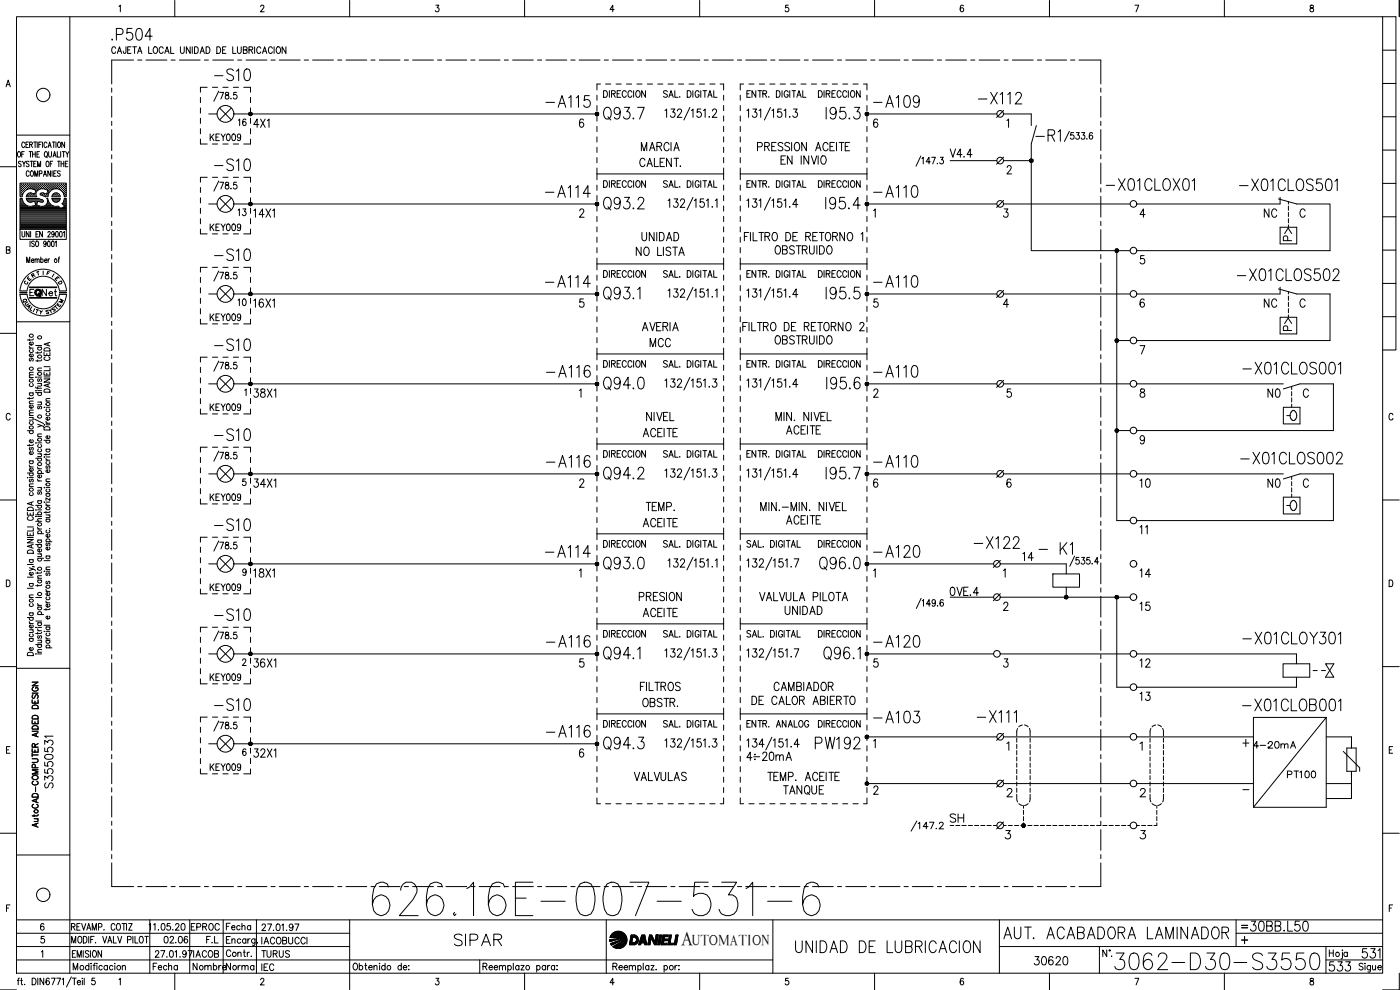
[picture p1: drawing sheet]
<svg xmlns="http://www.w3.org/2000/svg" width="420mm" height="297mm" viewBox="0 0 420 297" stroke-linecap="round" stroke-linejoin="round" font-family="sans-serif">
<defs><g id="words">
<text font-size="15" x="110.4" y="275.9">626.16E-007-531-6</text>
<text font-size="8.8" x="333.4" y="292.1">3062-D30-S3550</text>
<g font-size="7.5">
<text x="179.9" y="37.4">Q93.7</text>
<text x="179.9" y="64.2">Q93.2</text>
<text x="179.9" y="118.2">Q94.0</text>
<text x="179.9" y="145.3">Q94.2</text>
<text x="179.9" y="172.2">Q93.0</text>
<text x="244.8" y="172.2">Q96.0</text>
<text x="179.9" y="226.1">Q94.3</text>
</g>
<g font-size="7.1">
<text x="32.5" y="13.4">.P504</text>
<text x="63.1" y="25.4">-S10</text>
<text x="162.6" y="33.5">-A115</text>
<text x="261.1" y="33.5">-A109</text>
<text x="292.5" y="32.5">-X112</text>
<text x="309.7" y="43.7">-R1</text>
<text x="63.1" y="52.6">-S10</text>
<text x="330.9" y="58.2">-X01CLOX01</text>
<text x="370.8" y="58.6">-X01CLOS501</text>
<text x="162.6" y="60.3">-A114</text>
<text x="261.1" y="60.3">-A110</text>
<text x="63.1" y="79.4">-S10</text>
<text x="162.6" y="87.5">-A114</text>
<text x="261.1" y="87.5">-A110</text>
<text x="370.1" y="85.4">-X01CLOS502</text>
<text x="63.1" y="106.5">-S10</text>
<text x="371.8" y="113.6">-X01CLOS001</text>
<text x="162.6" y="114.3">-A116</text>
<text x="261.1" y="114.3">-A110</text>
<text x="63.1" y="133.3">-S10</text>
<text x="162.6" y="141.5">-A116</text>
<text x="261.1" y="141.5">-A110</text>
<text x="371.1" y="140.4">-X01CLOS002</text>
<text x="63.1" y="160.5">-S10</text>
<text x="291" y="165.8">-X122</text>
<text x="310.4" y="167.6">- K1</text>
<text x="162.6" y="168.3">-A114</text>
<text x="261.1" y="168.3">-A120</text>
<text x="63.1" y="187.3">-S10</text>
<text x="162.6" y="195.4">-A116</text>
<text x="261.1" y="195.4">-A120</text>
<text x="371.8" y="194.4">-X01CLOY301</text>
<text x="63.1" y="214.5">-S10</text>
<text x="371.8" y="214.5">-X01CLOB001</text>
<text x="261.1" y="218">-A103</text>
<text x="292.1" y="218">-X111</text>
<text x="162.6" y="222.2">-A116</text>
<text x="243.4" y="225.8">PW192</text>
<text x="135.1" y="285">SIPAR</text>
<text x="237.4" y="287.2">UNIDAD DE LUBRICACION</text>
<text x="300.2" y="282.9">AUT. ACABADORA LAMINADOR</text>
</g>
<g font-size="6.2">
<text x="373.9" y="280.5">30BB.L50</text>
<text x="397.6" y="292.5">533</text>
<text x="407.5" y="288.6">531</text>
</g>
<text font-size="5.9" x="204.4" y="283.5">A</text>
<g font-size="5.7">
<text x="74.8" y="39.5">4X1</text>
<text x="191.2" y="46.6">MARCIA</text>
<text x="190.9" y="51.2">CALENT.</text>
<text x="284" y="48.3">V4.4</text>
<text x="74.8" y="66.3">14X1</text>
<text x="378.2" y="66.3">NC</text>
<text x="189.8" y="78">NO LISTA</text>
<text x="191.6" y="73.4">UNIDAD</text>
<text x="388.4" y="73.4" transform="rotate(-90 388.4 73.4)">P&gt;</text>
<text x="74.8" y="93.5">16X1</text>
<text x="378.2" y="93.5">NC</text>
<text x="191.6" y="100.5">AVERIA</text>
<text x="388.4" y="100.5" transform="rotate(-90 388.4 100.5)">P&gt;</text>
<text x="194" y="105.1">MCC</text>
<text x="231.4" y="104.4">OBSTRUIDO</text>
<text x="74.8" y="120.3">38X1</text>
<text x="379.2" y="120.3">N0</text>
<text x="74.8" y="147.5">34X1</text>
<text x="340.8" y="147.5">10</text>
<text x="379.2" y="147.5">N0</text>
<text x="192.6" y="154.5">TEMP.</text>
<text x="305.9" y="169.3">14</text>
<text x="74.8" y="174.3">18X1</text>
<text x="284" y="179.9">0VE.4</text>
<text x="340.8" y="174.3">14</text>
<text x="190.5" y="181.3">PRESION</text>
<text x="234.2" y="185.6">UNIDAD</text>
<text x="340.8" y="184.5">15</text>
<text x="74.8" y="201.4">36X1</text>
<text x="340.8" y="201.4">12</text>
<text x="231.1" y="208.5">CAMBIADOR</text>
<text x="224.4" y="212.7">DE CALOR ABIERTO</text>
<text x="340.8" y="211.3">13</text>
<text x="74.8" y="228.2">32X1</text>
<text x="223" y="229.3">4-20mA</text>
<text x="16.9" y="237.8" transform="rotate(-90 16.9 237.8)">S3550531</text>
<text x="189.1" y="235.3">VALVULAS</text>
<text x="233.9" y="239.5">TANQUE</text>
<text x="284" y="248">SH</text>
<text x="309" y="290.7">30620</text>
</g>
<g font-size="5.3">
<text x="70.2" y="66">13</text>
<text x="345" y="161.6" transform="rotate(-90 345 161.6)">11</text>
<text x="375" y="225.8">4-20mA</text>
<text x="385.2" y="234.6">PT100</text>
<text x="56.1" y="280.5">EPROC</text>
<text x="77.3" y="288.6">TURUS</text>
</g>
<g font-size="4.9">
<text x="70.2" y="38.8">16</text>
<text x="11.3" y="90">Net</text>
<text x="70.2" y="92.8">10</text>
<text x="61.7" y="151.3">KEY009</text>
<text x="61.7" y="205.3">KEY009</text>
<text x="66.7" y="280.1">Fecha</text>
<text x="77.3" y="284.3">IACOBUCCI</text>
<text x="44.8" y="292.1">Fecha</text>
<text x="56.8" y="292.1">Nombre</text>
<text x="66.7" y="292.1">Norma</text>
</g>
<text font-size="4.4" x="207.7" y="283.5">UTOMATION</text>
<g font-size="4">
<text x="12.7" y="83.6">F</text>
<text x="7.1" y="85.4">E</text>
<text x="8.1" y="84.3">R</text>
<text x="16.2" y="86.4">D</text>
<text x="5.6" y="92.1">Q</text>
<text x="6.3" y="92.8">U</text>
<text x="6.7" y="93.8">A</text>
<text x="14.5" y="94.5">S</text>
<text x="16.6" y="92.1">M</text>
</g>
<g font-size="3.5">
<text x="6" y="86.4">C</text>
<text x="371.5" y="279.8">=</text>
</g>
<text font-size="2.6" x="371.8" y="238.1">-</text>
</g></defs>
<!-- layer: XR-FG100|CART -->
<g fill="none" stroke="#000" stroke-width=".3">
<path d="M5 5h410v287h-410zM21 5v287M35.7 1.9l.4-.3v1.9M52.5 .1v4.9M78.2 2l.3-.4h.5l.2 .3-1.1 1.6h1.2M104.9 .1v4.9M130.8 1.6h.9l-.5 .7a.6 .6 0 0 1 .5 .9 .6 .6 0 0 1-1.1 0M157.4 .1v4.9M184.3 2.9h-1.2l.8-1.3v1.9M210 .1v4.9M236.6 1.6h-.8l-.1 .8a.62 .62 0 0 1 .9 0 .62 .62 0 0 1-.1 .9 .62 .62 0 0 1-.9-.1M262.5 .1v4.9"/>
<path d="M289.1 1.8l-.4-.2a1.12 1.12 0 0 0 .1 1.9 .59 .59 0 0 0 .4-.8 .59 .59 0 0 0-1-.1v.3M315 .1v4.9M340.6 1.6h1.2l-.8 1.9M367.5 .1v4.9M393.3 1.6v.6a.75 .75 0 0 1 .8 .4 .75 .75 0 0 1-.2 .9 .64 .64 0 0 1-.8-.6 .64 .64 0 0 1 .9-.6l.1-.7zM415 5h3.9v100h-3.9M415 15.1h3.9M419.9 .1v4.9M1.8 26l.7-2 .6 2M2.1 25.4h.8M415 35h3.9M415 25h3.9"/>
<path d="M0 50h5M5 40.5h16M5.5 45.6l.1-.1a.86 .86 0 0 1 .6 .8 .86 .86 0 0 1-.6 .8 1.2 1.2 0 0 1-.1-1.5zM6.1 56.9h.1M6.1 56.2h.1M6.1 55.6h.1M6.1 57.5h.1M6.1 58.2h.1M6.1 58.8h.1M6.1 59.7h.4M6.3 57.2h.2M6.3 56.5h.2"/>
<path d="M6.3 55.9h.2M6.3 55.3h.2M6.3 57.8h.2M6.3 58.4h.2M6.3 48.6a.41 .41 0 0 0-.6-.2 .41 .41 0 0 0 .1 .7l.3 .1a.43 .43 0 0 1 .1 .7 .43 .43 0 0 1-.7-.1M6.4 55.2v.2M6.4 55.8v.2M6.4 56.5v.1M6.4 57.1v.2M6.4 57.7v.2M6.4 58.4v.1M6.5 46.3h.5"/>
<path d="M6.6 59h-.6v-4.1h13.9v4.1h-.6M6.6 59.5h-.6v9.3h13.9v-9.3h-.6l-.2 .8M6.6 56.9h.2M6.6 55.6h.2M6.6 58.2h.1M6.7 59.5l.1 .8M6.7 56.2h.1M6.7 57.4l.1 .1M6.7 55.5v.2M6.7 56.8v.1M6.7 58.1v.1M6.7 48.4l.5 .7 .5-.7"/>
<path d="M6.9 57.2h.2M6.9 56.5h.2M6.9 55.9h.2M6.9 55.3h.2M7 55.2v.2M7 55.8v.2M7 56.5v.1M7 57.1v.2M7.2 49.1v.9M7.3 45.5h-.8v1.6M7.3 56.9h.1M7.3 56.2h.1"/>
<path d="M7.3 55.6h.1M7.3 55.5v.2M7.3 56.2v.1M7.3 56.8v.1M7.4 43l-.3-.4a.86 .86 0 0 0-.6 .8 .86 .86 0 0 0 .6 .9l.3-.4M7.6 56.5h.1M7.6 55.9h.1M7.6 55.3h.1M7.7 55.2v.2M7.7 55.8v.2M7.7 56.5v.1M7.8 43.4h.5"/>
<path d="M7.9 56.9h.1M7.9 55.6h.1M8 56.2h.1M8 55.5v.2M8 56.8h.1M8 59.8l.7 .8M8 59.8l-.1-.3h3.7l1.2 .5M8 59.7h3.6M8 58.8h.1M8.2 56.8l1.2-.2 1.4 .5-.4 1.1-1.1-.3-.6 .1M8.2 56.8l-1 .8-.5 1.4M8.2 56.5h.2"/>
<path d="M8.2 55.9h.2M8.2 55.3h.2M8.2 58.4h.2M8.3 55.2v.2M8.3 55.8v.2M8.3 56.5v.1M8.3 58.4v.1M8.6 42.6h-.8v1.7h.8M8.6 56.2h.1M8.6 55.6h.1M8.6 58.8h.1M8.6 55.5v.2"/>
<path d="M8.6 56.2v.1M8.6 58.7v.1M8.7 58.2h-.1M8.7 58l-.4 .3M8.7 48.6l-.3-.2-.5 .2 .1 .4 .7 .6-.3 .4-.5-.2M8.7 45.5h.8M8.8 51.6a.47 .47 0 0 0-.6-.3 .47 .47 0 0 0-.3 .6v.4a.47 .47 0 0 0 .3 .6 .47 .47 0 0 0 .6-.4M8.8 56.5h.2M8.8 55.9h.2M8.8 55.3h.2M8.8 58.4h.2M8.9 43.4l.7-.1v-.6l-.7-.1v1.7"/>
<path d="M8.9 55.2v.2M8.9 55.8v.2M8.9 56.5h.1M8.9 58.4v.1M9.1 48.4h.8M9.1 45.5v1.6M9.2 56.2h.1M9.2 55.6h.1M9.2 58.2h.1M9.2 58.8h.1M9.2 51.5l.2-.2a.86 .86 0 0 1 .7 .8 .86 .86 0 0 1-.7 .8l-.3-.6zM9.2 55.5v.2"/>
<path d="M9.2 56.2v.1M9.2 58.1v.1M9.2 58.7v.1M9.3 43.4l.4 .9M9.5 56.5h.2M9.5 55.9h.2M9.5 55.3h.2M9.5 58.4h.2M9.5 48.4v1.6M9.6 55.2v.2M9.6 55.8v.2M9.6 56.5v.1"/>
<path d="M9.6 58.4v.1M9.8 46.3h.8M9.8 45.5v1.6M9.8 55.6h.1M9.9 58.2h.1M9.9 56.2h.1M9.9 58.7v.1M9.9 55.5v.2M10.1 56.5h.2M10.1 55.9h.2M10.1 55.3h.2M10.1 58.4h.2"/>
<path d="M10.1 49.1h.5M10.1 42.6h.9M10.2 55.2v.2M10.2 55.8v.2M10.2 56.5v.1M10.2 58.4v.1M10.4 52.9v-1.6l.5 1.6 .4-1.6v1.6M10.5 56.9h.1M10.5 56.2h.1M10.5 55.6h.1M10.5 58.8h.1M10.5 55.5v.2"/>
<path d="M10.5 56.2v.1M10.5 56.8v.1M10.5 58.7v.1M10.5 42.6v1.7M10.5 58.2h.1M10.6 45.5v1.6M10.8 56.5h.1M10.8 55.9h.1M10.8 55.3h.1M10.8 55.2v.2M10.8 55.8v.2M10.8 56.5v.1"/>
<path d="M10.9 48.4h-.8v1.6h.8M10.9 57.2h.1M11.1 56.9h.1M11.1 55.6h.1M11.1 46.3h.5M11.1 56.2h.1M11.1 55.5v.2M11.1 56.8v.1M11.2 42.6v1.7M11.3 50v-1.6l.4 1.6 .5-1.6v1.6M11.4 56.5h.2M11.4 55.9h.2"/>
<path d="M11.4 55.3h.2M11.5 55.2v.2M11.5 55.8v.2M11.5 56.5v.1M11.6 43.4h.5M11.7 56.2h.2M11.7 55.6h.2M11.8 55.5v.2M11.8 56.2v.1M11.8 56.8a1.5 1.5 0 0 0-.8 2.2h-3.1l.4-.7M11.8 52.1l.8-.1-.1-.7h-.7v1.6M11.9 45.5h-.8v1.6h.8"/>
<path d="M12 56.5h.2M12 55.9h.2M12 55.3h.2M12.1 55.2v.2M12.1 55.8v.2M12.1 56.5v.1M12.2 58.5l1 .3M12.3 58l-.3 .2 .2 .3M12.4 55.6h.1M12.4 58.2h.1M12.4 56.2h.1M12.4 55.5v.2"/>
<path d="M12.4 58.1v.1M12.4 42.6h-.8v1.7M12.7 56.5h.1M12.7 55.9h.1M12.7 55.3h.1M12.7 58.4h.1M12.7 42.6v1.7M12.7 55.2v.2M12.7 55.8v.2M12.7 58.4v.1M12.8 60l.2 .2v.4h-.7M13 56.2h.1"/>
<path d="M13 55.6h.1M13 58.2h.1M13 52.9l.5-1.6 .5 1.6M13 55.5v.2M13 56.2v.1M13 58.1v.1M13.1 57.9l-.8 .1M13.2 58.8l1.1 .2M13.2 52.4h.6M13.3 56.5h.2M13.3 55.9h.2M13.3 55.3h.2"/>
<path d="M13.3 58.4h.2M13.4 55.2v.2M13.4 55.8v.2M13.4 56.5v.1M13.4 58.4v.1M13.5 56.8l.9 .3-.4 1.1-.9-.3M13.5 56.7l-.7-.1-1 .2M13.5 45.6l.2-.1a.86 .86 0 0 1 .6 .8 .86 .86 0 0 1-.6 .8 1.09 1.09 0 0 1-.2-1.5zM13.6 55.6h.2M13.7 56.2h.1M13.7 58.7l.1 .1M13.7 55.5v.2"/>
<path d="M13.8 46.8l.4 .5M13.9 48.6l.2-.2a.86 .86 0 0 1 .7 .8 .86 .86 0 0 1-.7 .8l-.3-.4zM13.9 56.5h.2M13.9 55.9h.2M13.9 55.3h.2M13.9 58.4h.2M14 55.2v.2M14 55.8v.2M14 56.5v.1M14 58.4v.1M14.1 59.5h.3l.1 .8M14.1 59.6a1.66 1.66 0 0 1-.4 1.9 1.66 1.66 0 0 1-1.9 .3"/>
<path d="M14.1 43a.47 .47 0 0 0-.6-.4 .47 .47 0 0 0-.3 .7v.3a.47 .47 0 0 0 .3 .7 .47 .47 0 0 0 .6-.4M14.3 58.8h.1M14.3 56.9h.1M14.3 56.2h.1M14.3 55.6h.1M14.3 58.2h.1M14.3 55.5v.2M14.3 56.2v.1M14.3 56.8v.1M14.3 58.1v.1M14.4 57.5h.1M14.4 44.3l.5-1.7 .5 1.7"/>
<path d="M14.6 57.2h.1M14.6 56.5h.1M14.6 55.9h.1M14.6 55.3h.1M14.6 57.8h.1M14.6 45.5v1.4l.3 .2 .6-.4v-1.2M14.6 43.7h.6M14.6 55.2v.2M14.6 55.8v.2M14.6 56.5v.1M14.6 57.1v.2M14.6 57.7v.1"/>
<path d="M14.9 56.9h.1M14.9 55.6h.1M14.9 56.2h.1M14.9 55.5v.2M14.9 56.8v.1M15.1 49.1h.4M15.1 57.4l-.7 1.6M15.2 51.3v1.6l-.8-1.6v1.6M15.2 56.5h.2M15.2 55.9h.2M15.2 55.3h.2M15.3 55.2v.2"/>
<path d="M15.3 55.8v.2M15.3 56.5v.1M15.5 59.5h2.6l-.1 .3M15.5 56.2h.2M15.5 55.6h.2M15.6 56.8l-.1 .1M15.6 55.5v.2M15.6 56.2v.1M15.6 59.5l.1 .3M15.6 51.3v1.6M15.7 59.8l.3 .5M15.7 59.7h2.2"/>
<path d="M15.7 42.6h.9M15.8 48.4h-.7v1.6M15.8 56.5h.2M15.8 55.9h.2M15.8 55.3h.2M15.9 56.8l-.9 .6M15.9 56.8l.9-.2 1 .2M15.9 47.1l.5-1.6 .4 1.6M15.9 55.2v.2M15.9 55.8v.2M15.9 56.5v.1M16 58.3l-.4 .7"/>
<path d="M16 58.4l-.1 .1M16.1 46.6h.6M16.1 52h.5M16.1 42.6v1.7M16.2 55.6h.1M16.2 56.2h.1M16.2 58.7l.1 .1M16.2 55.5v.2M16.2 58.2h.1M16.3 58.2h.1M16.4 58l-.5 .3M16.4 58h.9"/>
<path d="M16.5 56.5h.1M16.5 55.9h.1M16.5 55.3h.1M16.5 58.4h.1M16.6 55.2v.2M16.6 55.8v.2M16.6 56.5v.1M16.6 58.4v.1M16.8 56.2h.1M16.8 55.6h.1M16.8 58.2h.1M16.8 58.8h.1"/>
<path d="M16.8 42.6v1.7M16.8 55.5v.2M16.8 56.2v.1M16.8 58.1v.1M16.8 58.7v.1M16.9 51.3h-.8v1.6h.8M17.1 56.5h.2M17.1 55.9h.2M17.1 55.3h.2M17.1 58.4h.2M17.2 45.5v1.6h.7M17.2 55.2v.2"/>
<path d="M17.2 55.8v.2M17.2 56.5v.1M17.2 58.4v.1M17.3 48.4h.8M17.3 58l.4 .3M17.4 56.2h.2M17.4 55.6h.2M17.4 58.8h.2M17.5 42.7l.1-.1a.86 .86 0 0 1 .6 .8 .86 .86 0 0 1-.6 .9 1.2 1.2 0 0 1-.1-1.6zM17.5 55.5v.2M17.5 56.2v.1M17.5 58.7v.1"/>
<path d="M17.7 48.4v1.6M17.7 58.3l.4 .7h-2.6M17.7 56.5h.2M17.7 55.9h.2M17.7 55.3h.2M17.8 56.8l1.1 1 .4 1.2M17.8 55.2v.2M17.8 55.8v.2M17.8 56.5v.1M18 59.8l-.7 .8M18.1 51.5l-.6-.2-.3 .2 .1 .3a.7 .7 0 0 1 .6 1l-.4 .1-.3-.3M18.1 56.9h.1"/>
<path d="M18.1 55.6h.1M18.1 56.2h.1M18.1 55.5v.2M18.1 56.8v.1M18.2 45.5v1.6M18.3 49.1h.8M18.3 48.4v1.6M18.4 56.5h.1M18.4 55.9h.1M18.4 55.3h.1M18.5 57.1v.1M18.5 55.2v.2"/>
<path d="M18.5 55.8v.2M18.5 56.5v.1M18.7 45.5h.8M18.7 56.9h.1M18.7 56.2h.1M18.7 55.6h.1M18.8 57.5h.1M18.8 55.5v.2M18.8 56.2v.1M18.8 56.8v.1M18.8 57.4v.1M19 57.2h.2"/>
<path d="M19 56.5h.2M19 55.9h.2M19 55.3h.2M19 57.8h.2M19.1 45.5v1.6M19.1 55.2v.2M19.1 55.8v.2M19.1 56.5v.1M19.1 57.1v.2M19.1 57.7v.2M19.1 48.4v1.6M19.3 56.9h.2"/>
<path d="M19.3 55.6h.2M19.3 58.2h.2M19.4 42.6v1.7l-.9-1.7v1.7M19.4 56.2h.1M19.4 57.4l.1 .1M19.4 58.7l.1 .1M19.4 55.5v.2M19.4 56.8v.1M19.4 58.1v.1M19.4 59.7h.4M19.6 49.1h.5M19.6 57.2h.2"/>
<path d="M19.6 56.5h.2M19.6 55.9h.2M19.6 55.3h.2M19.6 57.8h.2M19.6 58.4h.2M19.7 45.5l.5 .8 .5-.8M19.7 55.2v.2M19.7 55.8v.2M19.7 56.5v.1M19.7 57.1v.2M19.7 57.7v.2M19.7 58.4v.1"/>
<path d="M20.2 46.3v.8M20.4 48.4h-.8v1.6h.8M415 55h3.9M415 45h3.9M1.9 75l1-.1v-.8l-1-.1v2l1.1-.2v-.6l-.4-.2M6 68.8v3h13.9v-3M6.1 64.5h13.7M6.1 64.2h13.7M6.1 63.8h13.7M6.1 63.5h13.7M6.1 63.2h13.7M6.1 62.9h13.7"/>
<path d="M6.1 62.6h12.1M6.1 62.3h11.7M6.1 61.9h2.3M6.1 61.6h1.6M6.1 61.3h1.2M6.1 61h1M6.1 60.6h.8M6.1 60.4h.6M6.1 60h.5M6.1 64.8h13.7M6.1 65.1h13.7M6.1 65.4h13.7"/>
<path d="M6.1 65.7h13.7M6.1 66.1h13.7M6.1 66.4h13.7M6.1 66.7h13.7M6.1 67h13.7M6.1 67.3h13.7M6.1 67.6h13.7M6.1 68h13.7M6.1 68.3h13.7M6.1 68.6h13.7M6.6 69.5v1.4l.3 .2 .5-.2v-1.4M6.8 60.3l.6 .8 .8 .6"/>
<path d="M8 78.8v-1.7l.5 1.7 .4-1.7v1.7M8.1 60h4.5M8.4 60.4h1.7M8.7 60.6l.6 .1 1.1-.3 .3 1.1-1.3 .4-1.2-.2M8.7 69.5v1.6l-.8-1.6v1.6M9 72.3v1.7M9.2 69.5v1.6M9.4 78.2h.7l-.1-.4a.5 .5 0 0 0-.6 .4 .5 .5 0 0 0 .6 .5l.1-.1M9.8 61.9h2.1M10.3 72.6l-.3-.3-.5 .3 .1 .4 .6 .3v.6l-.4 .1-.3-.3M10.5 78l.3-.3 .3 .1v1M10.5 77.7v1.1"/>
<path d="M10.5 60.4h.7M10.6 60.6h.5M10.7 61h.3M10.7 61.6h.3M10.8 61.3h.2M10.8 70.3h.5M10.9 72.4l.1-.1a.86 .86 0 0 1 .6 .9 .86 .86 0 0 1-.6 .8 1.2 1.2 0 0 1-.1-1.6zM11.1 78l.3-.3 .3 .1 .1 1M11.6 69.5h-.8v1.6h.8M11.6 60.4h1.4M12.2 77.9l.2-.1a.46 .46 0 0 1 .6 .5 .46 .46 0 0 1-.8 .3M12.2 60.6l-.9-.2-.3 1.1 .8 .3"/>
<path d="M12.2 77.1v1.7M12.7 69.5v1.6l-.8-1.6v1.6M13.3 61.9h2.8M13.4 78.2h.7l-.1-.4a.46 .46 0 0 0-.6 .5 .46 .46 0 0 0 .7 .3M13.8 61.6h1.6M13.8 72.9l-.1 .4a.42 .42 0 0 1-.6-.5 .42 .42 0 0 1 .7-.2v1.1l-.3 .3-.4-.3M14.1 61.3h.9M14.2 61h.5M14.4 60.6h.2M14.4 60.4h.1M14.4 69.8l.2-.3 .5 .3-.8 1.3h.9M14.4 72.4l.2-.1a.96 .96 0 0 1 0 1.7l-.3-.3z"/>
<path d="M14.4 77.7v1.1M14.5 60.3l.6 .8M14.9 77.7l-.3 .1-.2 .4M15 61.1l.9 .6M15.6 72.4l.2-.1a.96 .96 0 0 1 0 1.7l-.3-.3zM15.8 60h2M15.9 61.7l1.5 .1M15.9 60.3l.5 .3M16.1 60.4h1.4M16.3 70l-.2 .4a.42 .42 0 0 1-.6-.5 .42 .42 0 0 1 .7-.2v1.1l-.3 .3-.4-.2M16.4 60.6h.9M16.6 72.7l.3-.4v1.7"/>
<path d="M16.8 69.5h.2a.96 .96 0 0 1 0 1.6l-.3-.3zM17.4 77.7h.5M17.9 77.1l-.2 .1-.1 1.6M18 69.5h.2a.96 .96 0 0 1 0 1.6l-.3-.3zM18.4 62.6h1.4M18.9 61h.9M18.9 62.3h.9M18.9 61.3h.9M19 69.8l.3-.3v1.6M19 60.6h.8M19.2 60.3l-.6 .8 .7 .8-1 .6-.9-.6M19.2 61.6h.6"/>
<path d="M19.2 60.4h.6M19.3 60h.5M19.5 61.9h.3M415 75h3.9M415 65.1h3.9M5 96.5h16M6 88.3a7 7 0 0 0 7 6.5 7 7 0 0 0 7-6.5M6 87.2a7 7 0 0 1 7-6.4 7 7 0 0 1 7 6.4M8.1 88.3a4.9 4.9 0 0 0 4.9 4.4 4.9 4.9 0 0 0 4.8-4.4M8.1 87.2a4.9 4.9 0 0 1 4.9-4.3 4.9 4.9 0 0 1 4.8 4.3M8.9 89.3h8.1M8.9 89.4h8.1"/>
<path d="M8.9 86.3h8.1M8.9 86.1h8.1M9 89.4h7.9M9 86.2h7.9M10.2 86.8h-1.2v1.9M10.9 92.8l.7 .2M11.9 93.1l.4 .6 .4-.5M12.3 93.7l-.1 .5M415 95h3.9M415 85h3.9M0 100h5M8.8 103.9l.1 .4 .4 .2"/>
<path d="M8.8 101.7v.5M8.8 119.2v.6M8.8 117.9h1.2M8.8 113.3h1.2M8.8 104.5h1.2M9.1 117.9a.49 .49 0 0 0-.1 .7 .49 .49 0 0 0 .8 0 .49 .49 0 0 0-.1-.7M9.1 115.1a.51 .51 0 0 0-.1 .7 .51 .51 0 0 0 .8 0 .51 .51 0 0 0-.1-.7M9.1 107.5l-.3 .3 .1 .5h.3l.3-.7 .2-.1 .3 .3-.3 .5M9.1 104.9a.51 .51 0 0 0-.1 .7 .51 .51 0 0 0 .8 0 .51 .51 0 0 0-.1-.7M9.7 106.2a.51 .51 0 0 1 .1 .7 .51 .51 0 0 1-.7 .1 .51 .51 0 0 1-.1-.7l.3-.1v.9M9.7 102.6a.5 .5 0 0 1 .1 .8 .5 .5 0 0 1-.7 0 .5 .5 0 0 1 0-.8h.2v.9M10 119.2l-.1 .3h-1.7"/>
<path d="M10 112.5l-1.1 .1-.1 .3 .3 .4M10 111.7h-1.1l-.1 .4 .3 .4M10 101.6l-.3 .4h-1.5M10.7 117.2h.2zM10.7 116.1l.3 .4h1.5M10.7 117.8h1.8M10.7 103.7h1.8M10.8 113.1v.1zM11.3 105.6v.5M11.3 108v.5M11.3 116.2v.5M11.3 117.2h1.2"/>
<path d="M11.3 115h1.2M11.3 113.1h1.2M11.3 111.2h1.2M11.3 104.2h1.2M11.6 117.8a.51 .51 0 0 0-.1 .7 .51 .51 0 0 0 .8 0 .51 .51 0 0 0-.1-.7M11.6 113.7l-.3 .2 .1 .5h.3l.3-.7h.2l.3 .2-.3 .6M11.6 104.2a.51 .51 0 0 0-.1 .7 .51 .51 0 0 0 .8 0 .51 .51 0 0 0-.1-.7M12.1 115l.4 .4-.1 .4-1.1 .1M12.5 110.4l-1.1 .1-.1 .4 .3 .3M12.5 107.9l-.4 .4h-1.4M12.5 105.5l-.4 .4h-1.4M13.2 113.7h1.8l-1.8 1h1.8"/>
<path d="M13.2 111.7v.9h1.8v-.9M13.2 105.7v1h1.8v-1M13.2 113.1h1.8M13.2 110h1.8M13.3 117a.96 .96 0 0 1 1.1-.3 .96 .96 0 0 1 .6 1h-1.8zM13.3 104.6a.96 .96 0 0 1 1.1-.2 .96 .96 0 0 1 .6 .9h-1.8zM13.6 107.1a.54 .54 0 0 0-.4 .6 .54 .54 0 0 0 .7 .4h.4a.54 .54 0 0 0 .7-.4 .54 .54 0 0 0-.4-.6M14.1 106.1v.6M14.1 112v.6M14.4 102.9v.7M14.4 115.3v.7M15 119.6l-1.1 .1-.1 .3 .3 .3"/>
<path d="M15 115.1l-1.8 .5 1.8 .6M15 110.4v.8h-1.8M15 102.7l-1.8 .6 1.8 .5M3 124.5a.61 .61 0 0 0-.7-.5 .61 .61 0 0 0-.4 .8v.5a.61 .61 0 0 0 .4 .7 .61 .61 0 0 0 .7-.5M8.2 129.2h1.8M8.8 139.5l.1 .4 .4 .2M8.8 138.3h1.2M8.8 133.3v.5M8.8 125.3h1.2M8.8 124.7h1.2M8.8 121.1h1.2M9.1 138.3a.49 .49 0 0 0-.1 .7 .49 .49 0 0 0 .8 0 .49 .49 0 0 0-.1-.7"/>
<path d="M9.1 134.3l-.3 .3 .3 .5 .4-.7h.4l.1 .4-.3 .3M9.1 129.2a.51 .51 0 0 0-.1 .8 .51 .51 0 0 0 .8 0 .51 .51 0 0 0-.1-.8M9.1 126.5a.51 .51 0 0 0-.1 .7 .51 .51 0 0 0 .8 0 .51 .51 0 0 0-.1-.7M9.7 125.3l.3 .3-.1 .4-1.1 .1M9.7 135.5a.5 .5 0 0 1 .1 .7 .5 .5 0 0 1-.7 0 .5 .5 0 0 1 0-.7h.2v.9M9.7 131.9a.5 .5 0 0 1 .1 .8 .5 .5 0 0 1-.7 0 .5 .5 0 0 1 0-.8h.2v.9M9.7 121.6l.2 .1a.53 .53 0 0 1-.5 .8 .53 .53 0 0 1-.4-.8l.3-.1v.9M10 133.3l-.3 .3h-1.5M10 123.9h-1.1l-.1 .4 .3 .4M10 123l-1.1 .1-.1 .4 .3 .4M10 120.3l-1.1 .1-.1 .4 .3 .3M10.4 125.8l2.7 1.3"/>
<path d="M10.7 132.9h.2zM10.7 137.5h1.8M11.3 127.3l1.2 .4-1.2 .4M11.3 136.2h1.2M11.3 132.9h1.2M11.3 131h1.2M11.3 120.6h1.2M11.6 137.5a.49 .49 0 0 0-.1 .7 .49 .49 0 0 0 .7 0 .49 .49 0 0 0 0-.7M11.6 134.7a.51 .51 0 0 0-.1 .7 .51 .51 0 0 0 .8 0 .51 .51 0 0 0-.1-.7M11.6 133.4a.51 .51 0 0 0-.1 .7 .51 .51 0 0 0 .8 0 .51 .51 0 0 0-.1-.7M11.6 121.9l-.3 .3 .1 .4h.3l.3-.7h.2l.3 .3-.3 .5M12.1 136.2l.4 .3-.1 .4-1.1 .1"/>
<path d="M12.1 120.6l.4 .4-.1 .4h-1.1M12.5 130.2h-1.1l-.1 .4 .3 .4M12.5 127.7l.5 .2 .1 .3M13.2 137.1h.2zM13.2 127.5h.2zM13.2 122.2h.2zM13.2 132.1h1.8M13.3 128.3a.96 .96 0 0 1 1.1-.3 .96 .96 0 0 1 .6 1h-1.8zM13.8 137.5l.1 .4 .4 .2M13.8 126.4l.1 .4 .4 .2M13.8 136.1v.5M13.8 138.1h1.2"/>
<path d="M13.8 137.1h1.2M13.8 134.8h1.2M13.8 127.5h1.2M13.8 127h1.2M13.8 122.2h1.2M13.8 120.3h1.2M14.1 139.8l-.3 .2 .3 .5 .4-.7h.4l.1 .4-.3 .3M14.1 138.5l-.2 .1a.52 .52 0 0 0 .5 .8 .52 .52 0 0 0 .3-.9M14.1 134.8l-.2 .1a.52 .52 0 0 0 .5 .7 .52 .52 0 0 0 .3-.8M14.1 132.1l-.2 .1a.52 .52 0 0 0 .5 .8 .52 .52 0 0 0 .3-.9M14.1 123.9l-.2 .2a.52 .52 0 0 0 .5 .7 .52 .52 0 0 0 .3-.9M14.1 122.7a.49 .49 0 0 0-.1 .7 .49 .49 0 0 0 .7 0 .49 .49 0 0 0 0-.7"/>
<path d="M14.7 130.8l.2 .1a.52 .52 0 0 1-.5 .7 .52 .52 0 0 1-.4-.8h.3v.8M14.7 125.2l.2 .1a.52 .52 0 0 1-.5 .8 .52 .52 0 0 1-.4-.8l.3-.1v.9M15 136l-.4 .4h-1.4M418 124.5a.61 .61 0 0 0-.7-.5 .61 .61 0 0 0-.4 .8v.5a.61 .61 0 0 0 .4 .7 .61 .61 0 0 0 .7-.5M0 150h5M8.2 159.8v.9h1.8v-.9M8.2 153.7v.9h1.8v-.9M8.2 143.3h.2zM8.2 158.1h1.8M8.2 141.9h1.8M8.3 152.5a.96 .96 0 0 1 1.1-.3 .96 .96 0 0 1 .6 1h-1.8zM8.6 155a.56 .56 0 0 0-.4 .7 .56 .56 0 0 0 .7 .4h.4a.56 .56 0 0 0 .7-.4 .56 .56 0 0 0-.4-.7"/>
<path d="M8.8 146h1.2M8.8 143.3h1.2M8.8 140.1h1.2M9.1 147.8a.51 .51 0 0 0-.1 .8 .51 .51 0 0 0 .8 0 .51 .51 0 0 0-.1-.8M9.1 143.8l-.3 .3 .1 .5h.3l.3-.7 .2-.1 .3 .3-.3 .5M9.1 141.9a.49 .49 0 0 0-.1 .7 .49 .49 0 0 0 .8 0 .49 .49 0 0 0-.1-.7M9.1 154v.6M9.4 150.7v.8M9.7 140.5a.5 .5 0 0 1 .1 .8 .5 .5 0 0 1-.7 0 .5 .5 0 0 1 0-.8h.2v.9M10 158.4v.9h-1.8M10 150.5l-1.8 .6 1.8 .6M10 145.2l-1.1 .1-.1 .3 .3 .4"/>
<path d="M10.7 155h.2zM10.7 153h.2zM10.7 154.5h1.8M10.7 151.6h1.8M10.7 156.4h1.8M11.3 158.1l.1 .4 .4 .2M11.3 143.7l.1 .4 .4 .2M11.3 140.1l.1 .3 .4 .3M11.3 146.3h1.2M11.3 158.7h1.2M11.3 155h1.2M11.3 153h1.2"/>
<path d="M11.3 150.2h1.2M11.3 144.3h1.2M11.3 142.1h1.8M11.3 140.7h1.2M11.6 154.5a.51 .51 0 0 1-.1-.8 .51 .51 0 0 1 .8 0 .51 .51 0 0 1-.1 .8M11.6 151.6l-.2 .2a.52 .52 0 0 0 .5 .7 .52 .52 0 0 0 .3-.9M11.6 150.2a.49 .49 0 0 0-.1 .7 .49 .49 0 0 0 .7 0 .49 .49 0 0 0 0-.7M11.6 147.5l-.3 .3 .1 .4h.3l.3-.6 .2-.1 .3 .3-.3 .5M11.6 142.1a.51 .51 0 0 1-.1-.8 .51 .51 0 0 1 .8 0 .51 .51 0 0 1-.1 .8M12.1 146.3l.4 .3-.1 .4-1.1 .1M12.2 142.5a.5 .5 0 0 1 .1 .7 .5 .5 0 0 1-.7 0 .5 .5 0 0 1 0-.7h.2v.9M12.5 155.6l-1.1 .1-.1 .3 .3 .4"/>
<path d="M13.2 150.7h.2zM13.2 146.3h.2zM13.8 151.1l.1 .3 .4 .2M13.8 153.4v.6M13.8 155.8h1.2M13.8 154.5h1.2M13.8 151.6h1.2M13.8 150.7h1.2M13.8 148.1h1.2M13.8 146.3h1.2M13.8 144.5h1.2M14.1 159.1l-.2 .1a.51 .51 0 0 0 .6 .7 .51 .51 0 0 0 .2-.8"/>
<path d="M14.1 155.8l-.2 .1a.51 .51 0 0 0 .6 .7 .51 .51 0 0 0 .2-.8M14.1 148.1l-.2 .2a.51 .51 0 0 0 .6 .7 .51 .51 0 0 0 .2-.9M14.1 146.8l-.2 .1a.52 .52 0 0 0 .5 .8 .52 .52 0 0 0 .3-.9M14.6 154.5l.4 .4-.1 .3-1.1 .1M14.7 141l.2 .1a.52 .52 0 0 1-.5 .7 .52 .52 0 0 1-.4-.8h.3v.8M14.9 158.5l-.1 .1M15 153.4l-.4 .3h-1.4M15 149.4v.7l-1.2-.7v.7M15 143.7h-1.1l-.1 .4 .3 .4M415 150h4.9M1.9 174a1 1 0 0 1 1.1 1 1 1 0 0 1-1.1 1zM8.2 161.9h1.8l-1.8 1h1.8"/>
<path d="M8.2 176.5h1.8M8.2 173.2h1.8M8.2 169.4h1.8M8.2 161.3h1.8M8.3 165.3a.96 .96 0 0 1 1.1-.3 .96 .96 0 0 1 .6 1h-1.8zM8.8 170.3l1.2 .5-1.2 .4M8.8 179.3h1.2M8.8 175.1h1.2M8.8 167.9h1.2M9.1 175.1a.49 .49 0 0 0-.1 .7 .49 .49 0 0 0 .8 0 .49 .49 0 0 0-.1-.7M9.1 167.9a.51 .51 0 0 0-.1 .8 .51 .51 0 0 0 .8 0 .51 .51 0 0 0-.1-.8M9.1 160.1v.6"/>
<path d="M9.4 163.6v.7M9.7 171.7l.2 .2a.53 .53 0 0 1-.5 .7 .53 .53 0 0 1-.4-.8l.3-.1v.9M9.9 170v.1v-.1l.4 .1M10 178.5h-1.1l-.1 .4 .3 .4M10 170.8l.5 .2 .1 .3M10 163.4l-1.8 .5 1.8 .6M10.7 179.3h1.8M10.7 163.4h1.8M11.3 171.6v.6M11.3 175.4v.5M11.3 174.1h1.2M11.3 173.5h1.2"/>
<path d="M11.3 167.5h1.8M11.3 166.2h1.2M11.3 162h1.2M11.3 160.1h1.8M11.6 174.1l-.2 .1a.52 .52 0 0 0 .5 .7 .52 .52 0 0 0 .3-.8M11.6 167.5a.49 .49 0 0 0-.1 .7 .49 .49 0 0 0 .7 0 .49 .49 0 0 0 0-.7M11.6 163.4a.51 .51 0 0 0-.1 .7 .51 .51 0 0 0 .8 0 .51 .51 0 0 0-.1-.7M11.6 162a.49 .49 0 0 0-.1 .7 .49 .49 0 0 0 .7 0 .49 .49 0 0 0 0-.7M11.6 160.1a.51 .51 0 0 1-.1-.7 .51 .51 0 0 1 .8 0 .51 .51 0 0 1-.1 .7M12.1 166.2l.4 .3-.1 .4-1.1 .1M12.2 164.7a.5 .5 0 0 1 .1 .7 .5 .5 0 0 1-.7 0 .5 .5 0 0 1 0-.7h.2v.9M12.5 175.4l-.4 .3h-1.4"/>
<path d="M12.5 172.7l-1.1 .1-.1 .4 .3 .3M12.5 171.6l-.4 .3h-1.4M13.2 171.4h.2zM13.2 168.2h1.8M13.8 176.9l.1 .3 .4 .2M13.8 177.4h1.2M13.8 171.4h1.2M13.8 170.9h1.2M13.8 166.8h1.2M13.8 162.5h1.8M14.1 179.1a.49 .49 0 0 0-.1 .7 .49 .49 0 0 0 .7 0 .49 .49 0 0 0 0-.7M14.1 174.4l-.3 .3 .1 .4h.3l.3-.6 .2-.1 .3 .3-.3 .5"/>
<path d="M14.1 171.9l-.3 .3 .3 .5 .4-.8h.4l.1 .5-.3 .3M14.1 166.8l-.2 .1a.52 .52 0 0 0 .5 .8 .52 .52 0 0 0 .3-.9M14.1 163l-.3 .2 .3 .5 .4-.7h.4l.1 .4-.3 .3M14.1 162.5a.49 .49 0 0 1-.1-.7 .49 .49 0 0 1 .7 0 .49 .49 0 0 1 0 .7M14.7 177.8a.5 .5 0 0 1 .1 .7 .5 .5 0 0 1-.7 .1 .5 .5 0 0 1-.1-.7l.3-.1v.9M14.7 164.2l.2 .1a.53 .53 0 0 1-.5 .7 .53 .53 0 0 1-.4-.8h.3v.8M14.7 160.3l.2 .2a.52 .52 0 0 1-.5 .7 .52 .52 0 0 1-.4-.8l.3-.1v.9M15 170.1l-1.1 .1-.1 .3 .3 .4M416.9 174a1 1 0 0 1 1.1 1 1 1 0 0 1-1.1 1zM8.2 185.3h1.8M8.5 195.8a.93 .93 0 0 1 1-.1 .93 .93 0 0 1 .5 1h-1.8zM8.8 186.5l.1 .3 .4 .3"/>
<path d="M8.8 191.6h1.2M8.8 189h1.2M8.8 187.1h1.2M8.8 183.9h1.2M9.1 191.6a.51 .51 0 0 0-.1 .7 .51 .51 0 0 0 .8 0 .51 .51 0 0 0-.1-.7M9.1 190.2a.49 .49 0 0 0-.1 .7 .49 .49 0 0 0 .8 0 .49 .49 0 0 0-.1-.7M9.1 185.3a.49 .49 0 0 0-.1 .7 .49 .49 0 0 0 .8 0 .49 .49 0 0 0-.1-.7M9.1 183.9a.51 .51 0 0 0-.1 .7 .51 .51 0 0 0 .8 0 .51 .51 0 0 0-.1-.7M9.1 181.1l-.2 .2a.52 .52 0 0 0 .5 .7 .52 .52 0 0 0 .3-.9M9.7 189l.3 .3-.1 .4-1.1 .1M9.7 194.3a.5 .5 0 0 1 .1 .7 .5 .5 0 0 1-.7 0 .5 .5 0 0 1 0-.7h.2v.9M9.7 187.5a.5 .5 0 0 1 .1 .8 .5 .5 0 0 1-.7 0 .5 .5 0 0 1 0-.8h.2v.9"/>
<path d="M10.7 196.2h.2zM10.7 188.2h.2zM10.7 193.4h1.8M10.7 186.3h1.8M11.3 188.7l.1 .3 .4 .3M11.3 181l.1 .4 .4 .2M11.3 189.8v.5M11.3 196.2h1.2M11.3 195.7h1.2M11.3 192.1h1.2M11.3 189.3h1.2M11.3 188.2h1.2"/>
<path d="M11.3 186.8h1.2M11.3 184.4h1.8M11.3 182.1h1.2M11.3 181.6h1.2M11.6 193.4a.51 .51 0 0 0-.1 .7 .51 .51 0 0 0 .8 0 .51 .51 0 0 0-.1-.7M11.6 190.7l-.3 .3 .3 .5 .4-.7h.4l.1 .4-.3 .3M11.6 186.8a.51 .51 0 0 0-.1 .8 .51 .51 0 0 0 .8 0 .51 .51 0 0 0-.1-.8M11.6 184.4a.51 .51 0 0 1-.1-.7 .51 .51 0 0 1 .8 0 .51 .51 0 0 1-.1 .7M11.6 182.1l-.2 .2a.52 .52 0 0 0 .5 .7 .52 .52 0 0 0 .3-.9M12.1 192.1l.4 .4-.1 .4h-1.1M12.5 194.9h-1.1l-.1 .4 .3 .4M12.5 189.7l-.4 .4h-1.4"/>
<path d="M13.2 189.4h.2zM13.2 187.6h1.8M13.8 191.1l.1 .4 .4 .2M13.8 180.3l.1 .4 .4 .2M13.8 194.4h1.8M13.8 192.2h1.2M13.8 191.7h1.2M13.8 189.4h1.2M13.8 188.1h1.2M13.8 182.6v.5M13.8 180.9h1.2M14.1 194.4a.49 .49 0 0 1-.1-.7 .49 .49 0 0 1 .7 0 .49 .49 0 0 1 0 .7"/>
<path d="M14.1 192.2l-.2 .1a.52 .52 0 0 0 .5 .7 .52 .52 0 0 0 .3-.8M14.1 189.9l-.2 .2a.52 .52 0 0 0 .5 .7 .52 .52 0 0 0 .3-.9M14.1 188.1l-.2 .1a.52 .52 0 0 0 .5 .8 .52 .52 0 0 0 .3-.9M14.7 184.9a.5 .5 0 0 1 .1 .6 .5 .5 0 0 1-.7 .1 .5 .5 0 0 1-.1-.7h.3v.8M14.7 181.3l.2 .1a.53 .53 0 0 1-.5 .8 .53 .53 0 0 1-.4-.9h.3v.8M15 182.6l-.4 .3h-1.4M0 200h5M5 200.5h16M9.7 216.2v1h1.7v-1M9.7 210v1h1.7v-1M9.7 204.7h1.7l-1.7 1.1h1.7M9.7 219.4h1.7"/>
<path d="M9.7 208h1.7M9.7 218a.97 .97 0 0 1 1.2-.3 .97 .97 0 0 1 .5 1.1h-1.7zM9.7 214.9a.97 .97 0 0 1 1.2-.2 .97 .97 0 0 1 .5 1h-1.7zM9.7 211.8a.97 .97 0 0 1 1.2-.2 .97 .97 0 0 1 .5 1h-1.7zM9.9 208.4l-.2 .4 .2 .7 .4-.1 .6-1h.3l.2 .4-.2 .7M10.1 206.2a.61 .61 0 0 0-.4 .7 .61 .61 0 0 0 .6 .5h.5a.6 .6 0 0 0 .6-.6 .6 .6 0 0 0-.6-.6v.4M10.5 210.4v.6M10.5 216.6v.6M11.4 219.9l-1.7 .6 1.7 .6M415 200h4.9M1.9 225h.7M3 224h-1.1v2h1.1"/>
<path d="M9.7 227.7h1.2l.5 .4-.2 .6-1.5 .1M9.7 224.6v1.1h1.7M9.7 226.5h1.7M9.7 226v1M9.7 238.4a.97 .97 0 0 1 1.2-.3 .97 .97 0 0 1 .5 1.1h-1.7zM9.7 233a.87 .87 0 0 1 1.1-.4 .87 .87 0 0 1 .5 1 .87 .87 0 0 1-1 .4 .87 .87 0 0 1-.6-1zM10.1 234.4a.59 .59 0 0 0-.4 .7 .59 .59 0 0 0 .6 .4h.5a.59 .59 0 0 0 .6-.4 .59 .59 0 0 0-.4-.7M10.5 224.2l-.1-.9-.6-.1-.1 1h1.7M10.6 230.4l-.1-1-.7-.1-.1 1.1h1.7M10.8 239.8v.8M11.4 239.6l-1.7 .6 1.7 .7M11.4 231h-1.7l1.7 .6-1.7 .6h1.7"/>
<path d="M416.9 225h.7M418 224h-1.1v2h1.1M0 250h5M5 256.5h16M10.1 241.3a.59 .59 0 0 0-.4 .7 .59 .59 0 0 0 .6 .5h.5a.59 .59 0 0 0 .6-.5 .59 .59 0 0 0-.4-.7M10.2 245.6h1.2M10.2 244.5v.5M10.8 247.2v.7M11.1 245.6l.3 .4-.1 .4-1.1 .1M11.4 247l-1.7 .6 1.7 .6M11.4 244.4l-.3 .4h-1.4M415 250h4.9"/>
<path d="M1.9 272.4h.7M3 271.5h-1.1v2M5 276h410M45 276v16M56.9 276v16M67 276v16M77 276v16M104.9 276v21M181.9 276v16M231.9 276v16M299.9 276v16M416.9 272.4h.7"/>
<path d="M418 271.5h-1.1v2M0 297h5M5 280h99.9M5 284h99.9M5 288h226.9M5.2 294.2h.6M5.8 293.5l-.3 .4v1.6M6.2 294.2h.5M6.4 293.5v1.6l.4 .4M7.4 295.3l.1 .1M9.7 293.5a1.01 1.01 0 0 1 1.1 1 1.01 1.01 0 0 1-1.1 1zM11.3 293.5v2"/>
<path d="M13.1 293.5v2l-1.1-2v2M14.8 293.8l-.4-.3a1.12 1.12 0 0 0 0 2 .56 .56 0 0 0 .5-.6 .56 .56 0 0 0-.5-.5 .56 .56 0 0 0-.6 .4M15.4 293.5h1.2l-.9 2M17 293.5h1.2l-.8 2M18.7 293.9l.3-.4v2M21.4 293.1l-1.5 3M21.7 293.5h1.2M22.3 293.5v2M23.2 294.7h1l-.2-.5a.58 .58 0 0 0-.8 .7 .58 .58 0 0 0 1 .3M24.7 293.5v.2zM24.7 294.2v1.3M25.3 293.5v2"/>
<path d="M28.4 293.5h-.8v.8a.63 .63 0 0 1 .9 .1 .63 .63 0 0 1-.1 .9 .63 .63 0 0 1-.9-.2M35.7 293.9l.4-.4v2M52.5 292v5M78.2 294l.3-.5 .5 .1 .2 .3-1.1 1.6h1.2M130.8 293.5h.9l-.5 .8a.6 .6 0 0 1 .5 .9 .6 .6 0 0 1-1.1-.1M144 288v4M157.4 292v5M183 281.9l3.1-.2-3.1 .8M183 282.1h1.8M183 282.2h1.3M183 282.3h.8M183 281.9v.6"/>
<path d="M183 282.5h.3M183.1 281.9h2.2M183.1 281.1h4.9M183.2 283.1l3.2-1.1 .2 .1-3.1 1.5zM183.2 283.2h1.3M183.3 283.3h.9M183.3 283.4h.6M183.4 283.5h.2M183.5 283h1.3M183.9 282.9h1.1M183.9 284a2.57 2.57 0 0 0 3 .2 2.57 2.57 0 0 0 1.1-2.8l-1.3 .7 .2 .2-3 1.7M184 284.1h3.1"/>
<path d="M184.1 284h3.2M184.1 281.8h1.7M184.1 284.2h2.8M184.3 282.7h1M184.3 294.8h-1.2l.8-1.3v2M184.3 283.8h3.2M184.4 284.3h2.3M184.5 283.7h3M184.7 282.6h.9M184.7 284.5h1.7M184.8 283.5h2.9M185 282.5h.9"/>
<path d="M185 283.4h2.7M185 281.7h1.1M185.3 283.3h2.5M185.4 282.3h.8M185.5 283.2h2.4M185.7 283h2.3M185.8 282.2h.7M185.9 281.4h.7M186 282.9h2M186.1 282.1h.4M186.2 282.7h1.8M186.2 281.7l1.2-.2-1 .4z"/>
<path d="M186.3 281.8h.4M186.4 282.6h1.7M186.5 281.7h.6M186.7 282.5h1.4M186.7 282.2h1.4M186.9 282.1h1.3M186.9 282.3h1.2M186.9 281.4h.4M187 281.5h.2M187.2 281.9h.9M187.4 281.8h.7M187.6 281.5h.5"/>
<path d="M187.7 281.7h.4M188 281.2l-2 .3-.2-.3h-2.8h4.7M188 281.2a2.6 2.6 0 0 0-2.5-1.8 2.6 2.6 0 0 0-2.4 1.8M188.9 283.3h2M188.9 283.4h1.8M189 283h2.3M189 283.2h2.1M189 282.7h.6M189 282.9h2.3M189.1 282.5h.6M189.1 282.6h.6M189.1 282.3h.6"/>
<path d="M189.1 282.1h.6M189.1 282.2h.6M189.2 281.9h.5M189.2 281.8h.6M189.2 281.7h.6M189.2 281.5h.6M189.3 281.4h.6M189.3 281.2h2.1M189.3 281.1h2M189.4 280.5h1a1.52 1.52 0 0 1 1.2 1.5 1.52 1.52 0 0 1-1.2 1.5h-1.5zM190.4 281.2a.78 .78 0 0 1 .7 .8 .78 .78 0 0 1-.7 .8h-.8l.3-1.6M190.6 282.7h.8"/>
<path d="M190.7 281.4h.8M190.8 282.6h.7M190.9 281.5h.6M190.9 282.5h.7M191 281.7h.6M191 282.3h.6M191 281.8h.6M191 282.2h.6M191.1 282.1h.5M191.1 281.9h.5M191.6 283.4h.7M191.7 283.3h.6"/>
<path d="M191.8 283.2h.6M191.8 283h.6M191.9 282.9h2.1M191.9 282.7h2M191.9 282.6h2M192 282.5h1.9M192 282.3h.7M192.1 282.2h.6M192.1 282.1h.6M192.2 281.9h.6M192.2 281.8h.6M192.2 281.7h.7"/>
<path d="M192.3 281.5h.6M192.3 281.4h.7M192.4 281.2h1.2M192.4 281.1h1.2M192.6 280.5h.9l.6 3h-.6l-.1-.6h-1l-.2 .6h-.6zM193 281.2l.3 1.2h-.7zM193 281.4h.7M193.1 281.7h.6M193.1 281.5h.6M193.1 281.8h.7M193.2 282.1h.6M193.2 281.9h.6"/>
<path d="M193.2 282.2h.6M193.3 282.3h.5M193.4 283h.6M193.4 283.2h.6M193.4 283.3h.7M193.5 283.4h.6M194.5 283.3h.6M194.5 283.4h.6M194.5 283h.7M194.5 283.2h.6M194.6 282.7h.6M194.6 282.9h.6"/>
<path d="M194.6 282.5h.6M194.6 282.6h.6M194.6 282.2h.7M194.6 282.3h.6M194.7 282.1h.6M194.7 281.9h.6M194.7 281.8h.7M194.8 281.7h.6M194.8 281.5h.6M194.8 281.4h1.2M194.8 281.2h1.1M194.9 281.1h.9"/>
<path d="M194.9 280.5l-.5 3M195.5 281.5h.5M195.6 281.7h.5M195.6 281.8h.6M195.7 281.9h.5M195.7 282.1h.6M195.8 282.2h.5M195.9 282.3h.5M196 282.5h.5M196 282.6h1.2M196.1 282.7h1.1M196.1 282.9h1"/>
<path d="M196.2 283h.9M196.3 283.2h.8M196.3 283.3h.8M196.4 283.4h.7M196.6 282.5h.6M196.6 282.2h.7M196.6 282.3h.6M196.7 282.1h.6M196.7 281.9h.6M196.7 281.8h.6M196.7 281.7h.7M196.8 281.5h.6"/>
<path d="M196.8 281.4h.6M196.8 281.2h.6M196.8 281.1h.6M196.9 280.5l-.3 2.1-1-2.1h-.7l-.5 3h.7l.3-2.1 1 2.1h.7l.4-3h-.6h.6M197.4 283.4h.7M197.5 283.2h.6M197.5 283.3h.6M197.5 282.9h.7M197.5 283h.7M197.6 282.6h.6M197.6 282.7h.6M197.6 282.5h.6"/>
<path d="M197.7 282.2h.6M197.7 282.3h.5M197.7 282.1h.6M197.7 281.9h.6M197.7 281.8h.6M197.7 281.7h.7M197.8 281.5h.6M197.8 281.4h.6M197.8 281.2h.6M197.8 281.1h.7M198 280.5h.5l-.4 3h-.7zM198.5 283.4h1.6"/>
<path d="M198.5 283.2h1.6M198.5 283.3h1.6M198.5 282.9h.6M198.5 283h.6M198.6 282.6h.5M198.6 282.7h.5M198.6 282.3h.6M198.6 282.5h.6M198.7 282.1h1.6M198.7 282.2h1.6M198.7 281.9h1.6M198.7 281.8h1.7"/>
<path d="M198.8 281.7h.5M198.8 281.5h.5M198.8 281.4h.5M198.8 281.2h.6M198.8 281.1h.6M198.9 280.5h1.7l-.1 .5h-1.1l-.1 .8h1.1l-.1 .5h-1.1l-.1 .7h1.1l-.1 .5h-1.6zM200.4 283.4h1.7M200.5 283.2h1.6M200.5 283.3h1.6M200.5 282.9h.6M200.5 283h.6M200.6 282.6h.5"/>
<path d="M200.6 282.7h.5M200.6 282.3h.6M200.6 282.5h.6M200.7 282.1h.6M200.7 282.2h.5M200.7 281.9h.6M200.7 281.8h.6M200.7 281.7h.6M200.7 281.5h.6M200.8 281.4h.5M200.8 281.2h.6M200.8 281.1h.6"/>
<path d="M200.9 280.5h.6l-.4 2.5h1v.5h-1.7zM202.4 283.3h.6M202.4 283.4h.6M202.4 283h.7M202.4 283.2h.7M202.5 282.7h.6M202.5 282.9h.6M202.5 282.6h.7M202.6 282.3h.6M202.6 282.5h.6M202.6 282.1h.6M202.6 282.2h.6"/>
<path d="M202.6 281.9h.6M202.6 281.8h.7M202.7 281.7h.6M202.7 281.5h.6M202.7 281.4h.6M202.7 281.2h.7M202.8 281.1h.6M202.9 280.5h.6l-.5 3h-.6zM210 292v5M236.6 293.5h-.8l-.1 .9a.62 .62 0 0 1 .9 0 .62 .62 0 0 1-.1 .9 .62 .62 0 0 1-.9-.2M262.5 292v5M289.1 293.8l-.4-.3a1.12 1.12 0 0 0 .1 2 .59 .59 0 0 0 .4-.8 .59 .59 0 0 0-1-.2v.3"/>
<path d="M299.9 284h115.1M315 292v5M329.9 284v8M340.6 293.5h1.2l-.8 2M367.5 292v5M371 280h44M373.5 281v2.2M393.3 293.6v.6a.75 .75 0 0 1 .8 .4 .75 .75 0 0 1-.2 .9 .64 .64 0 0 1-.8-.7 .64 .64 0 0 1 .9-.5l.1-.7zM397.9 288h17.1M419.9 292v5h-4.9"/>
<circle cx="13" cy="28.5" r="2.01"/>
<circle cx="16.7" cy="78.2" r=".51"/>
<circle cx="9.4" cy="100.7" r=".56"/>
<circle cx="9.4" cy="110.6" r=".56"/>
<circle cx="9.4" cy="114.2" r=".56"/>
<circle cx="11.8" cy="107" r=".56"/>
<circle cx="11.8" cy="101.2" r=".56"/>
<circle cx="11.8" cy="112.1" r=".56"/>
<circle cx="9.3" cy="128.3" r=".55"/>
<circle cx="11.8" cy="131.9" r=".55"/>
<circle cx="11.8" cy="125" r=".56"/>
<circle cx="11.8" cy="139.2" r=".56"/>
<circle cx="14.3" cy="121.2" r=".55"/>
<circle cx="9.4" cy="146.9" r=".56"/>
<circle cx="11.8" cy="157.3" r=".56"/>
<circle cx="14.3" cy="152.5" r=".55"/>
<circle cx="14.3" cy="145.4" r=".55"/>
<circle cx="11.8" cy="178.2" r=".56"/>
<circle cx="11.8" cy="170.7" r=".56"/>
<circle cx="14.3" cy="176.1" r=".55"/>
<circle cx="9.3" cy="180.2" r=".55"/>
<circle cx="10.8" cy="243.4" r=".56"/>
<circle cx="13" cy="268.5" r="2.01"/>
</g>
<!-- layer: CART -->
<g fill="none" stroke="#000" stroke-width=".3">
<path d="M9.7 216.2v1h1.7v-1M9.7 210v1h1.7v-1M9.7 204.7h1.7l-1.7 1.1h1.7M9.7 219.4h1.7M9.7 208h1.7M9.7 218a.97 .97 0 0 1 1.2-.3 .97 .97 0 0 1 .5 1.1h-1.7zM9.7 214.9a.97 .97 0 0 1 1.2-.2 .97 .97 0 0 1 .5 1h-1.7zM9.7 211.8a.97 .97 0 0 1 1.2-.2 .97 .97 0 0 1 .5 1h-1.7zM9.9 208.4l-.2 .4 .2 .7 .4-.1 .6-1h.3l.2 .4-.2 .7M10.1 206.2a.61 .61 0 0 0-.4 .7 .61 .61 0 0 0 .6 .5h.5a.6 .6 0 0 0 .6-.6 .6 .6 0 0 0-.6-.6v.4M10.5 210.4v.6M10.5 216.6v.6"/>
<path d="M11.4 219.9l-1.7 .6 1.7 .6M9.7 227.7h1.2l.5 .4-.2 .6-1.5 .1M9.7 224.6v1.1h1.7M9.7 226.5h1.7M9.7 226v1M9.7 238.4a.97 .97 0 0 1 1.2-.3 .97 .97 0 0 1 .5 1.1h-1.7zM9.7 233a.87 .87 0 0 1 1.1-.4 .87 .87 0 0 1 .5 1 .87 .87 0 0 1-1 .4 .87 .87 0 0 1-.6-1zM10.1 234.4a.59 .59 0 0 0-.4 .7 .59 .59 0 0 0 .6 .4h.5a.59 .59 0 0 0 .6-.4 .59 .59 0 0 0-.4-.7M10.5 224.2l-.1-.9-.6-.1-.1 1h1.7M10.6 230.4l-.1-1-.7-.1-.1 1.1h1.7M10.8 239.8v.8M11.4 239.6l-1.7 .6 1.7 .7"/>
<path d="M11.4 231h-1.7l1.7 .6-1.7 .6h1.7M10.1 241.3a.59 .59 0 0 0-.4 .7 .59 .59 0 0 0 .6 .5h.5a.59 .59 0 0 0 .6-.5 .59 .59 0 0 0-.4-.7M10.2 245.6h1.2M10.2 244.5v.5M10.8 247.2v.7M11.1 245.6l.3 .4-.1 .4-1.1 .1M11.4 247l-1.7 .6 1.7 .6M11.4 244.4l-.3 .4h-1.4M78.7 277.7l.3-.5 .5 .1 .2 .3-.3 .7-.8 .9h1.2M80.3 277.2h1.2l-.9 2M83.1 277.3a.59 .59 0 0 1 .9 .3l.1 .5a.85 .85 0 0 1-.7 1.1 1.37 1.37 0 0 1-.3-1.9zM84.6 277.6l.4-.4v2"/>
<path d="M87.9 277.9a.58 .58 0 0 1-.8 .5 .58 .58 0 0 1-.2-.9 .58 .58 0 0 1 .9 0l.1 .4a.94 .94 0 0 1-.7 1.3l-.3-.3M88.5 277.2h1.2l-.8 2M12.4 285.6l.4-.4v2M21.7 286.2h.6M22.7 285.2h-1v2h1M23.2 287.2v-2l.6 2 .6-2v2M25 285.2v2M26.7 285.5l-.4-.3-.7 .3 .1 .5 .9 .5a.46 .46 0 0 1-.3 .7l-.7-.3M27.1 285.2v2M28 285.3a.92 .92 0 0 1 1 .5 .92 .92 0 0 1-.2 1.1l-.1 .2a.92 .92 0 0 1-1-.5 .92 .92 0 0 1 .2-1.1zM30.5 285.2v2l-1.1-2v2M46.7 285.7l.3-.5 .5 .1 .2 .3-.3 .7-.8 .9h1.2"/>
<path d="M48.3 285.2h1.1l-.8 2M51.1 285.3l.4-.1a1.22 1.22 0 0 1 0 2h-.1a1.37 1.37 0 0 1-.3-1.9zM52.5 285.6l.5-.4v2M55.9 285.9a.56 .56 0 0 1-.8 .4 .56 .56 0 0 1-.2-.8 .56 .56 0 0 1 .9 0l.1 .4a.94 .94 0 0 1-.7 1.3l-.3-.3M56.5 285.2h1.2l-.8 2M58.1 285.2v2M58.8 287.2l.7-2 .7 2M62 285.7a.65 .65 0 0 0-.8-.5 .65 .65 0 0 0-.5 .8v.5a.65 .65 0 0 0 .5 .7 .65 .65 0 0 0 .8-.4M62.8 285.3a.92 .92 0 0 1 1.1 .9 .92 .92 0 0 1-1.1 .9l-.3-.6zM64.4 286.2l1-.1 .1-.7-1.1-.2v2l1.1-.2 .1-.5-.4-.3M80.4 289.2h-1.2v2h1.2M82.2 289.7a.65 .65 0 0 0-.8-.5 .65 .65 0 0 0-.5 .8v.4a.65 .65 0 0 0 .5 .8 .65 .65 0 0 0 .8-.5"/>
<path d="M373.5 281v2.2"/>
<circle cx="10.8" cy="243.4" r=".56"/>
</g>
<!-- layer: XR-FG100|CART-ES -->
<g fill="none" stroke="#000" stroke-width=".3">
<path d="M22 291v-2l.6 2 .7-2v2M26.7 290a.58 .58 0 0 0-.9-.1 .58 .58 0 0 0 0 .9 .58 .58 0 0 0 .9-.1M26.7 289v2M27.3 289v.2zM27.3 289.7v1.3M27.9 289.7h.7M28.7 289l-.5 .4v1.6M29.1 289v.2zM29.1 289.7v1.3M30.7 290a.58 .58 0 0 0-.9-.1 .58 .58 0 0 0 0 .9 .58 .58 0 0 0 .9-.1M32.3 290a.6 .6 0 0 0-.9-.1 .6 .6 0 0 0 0 .9 .6 .6 0 0 0 .9-.1M32.3 289.7v1.3"/>
<path d="M33.9 290a.58 .58 0 0 0-.9-.1 .58 .58 0 0 0 0 .9 .58 .58 0 0 0 .9-.1M34.5 289v.2zM34.5 289.7v1.3M36.7 290.1l.4-.4 .4 .1 .1 1.2M36.7 289.7v1.3M67.9 282h.7M69.1 281h-1.2v2h1.2M69.3 285.5a.67 .67 0 0 0-.8-.5 .67 .67 0 0 0-.6 .8v.4a.67 .67 0 0 0 .6 .8 .67 .67 0 0 0 .8-.5M69.6 282.1l.4-.4 .4 .1 .1 1.2M69.6 281.7v1.3M71.4 286.1l.4-.4 .5 .1v1.2M71.4 285.7v1.3"/>
<path d="M72.3 282a.6 .6 0 0 0-.9-.1 .6 .6 0 0 0 0 .9 .6 .6 0 0 0 .9-.1M73 285.7h.6M73.3 285v1.6l.1 .3 .3 .1M73.8 282a.58 .58 0 0 0-.9-.1 .58 .58 0 0 0 0 .9 .58 .58 0 0 0 .9-.1M73.8 281.7v1.3M74.2 285.7v1.3M74.4 281.7v1.3M74.9 285.7l-.4 .1-.3 .4M75.1 281.7l-.5 .1-.2 .5M76.5 282a.6 .6 0 0 0-.8-.1 .6 .6 0 0 0 0 .9 .6 .6 0 0 0 .8-.1M106.1 289.3l.4-.3a1.03 1.03 0 0 1 .8 1 1.03 1.03 0 0 1-.8 1l-.5-.7zM107.8 290a.6 .6 0 0 1 .9-.1 .6 .6 0 0 1 0 .9 .6 .6 0 0 1-.9-.1"/>
<path d="M107.8 289v2M109.5 289.7h.6M109.7 289v1.6l.5 .4M110.7 290.3h1l-.1-.4a.6 .6 0 0 0-.8 .1 .6 .6 0 0 0 .1 .8 .6 .6 0 0 0 .8-.1M112.2 290.1l.4-.4 .5 .1 .1 1.2M112.2 289.7v1.3M113.9 289v.2zM113.9 289.7v1.3M115.6 290a.6 .6 0 0 0-.9-.1 .6 .6 0 0 0 0 .9 .6 .6 0 0 0 .9-.1M115.6 289v2M120.4 290a.58 .58 0 0 0-.8-.1 .58 .58 0 0 0 0 .9 .58 .58 0 0 0 .8-.1M120.4 289v2"/>
<path d="M121 290.3h1.1l-.1-.4a.6 .6 0 0 0-.8 .1 .6 .6 0 0 0 0 .8 .6 .6 0 0 0 .9-.1M122.6 289.8h.2zM122.7 290.8v.2zM144.9 290l1.1-.1v-.7l-1.1-.2v2M145.5 290l.6 1M146.8 290.3h1l-.2-.5a.6 .6 0 0 0-.8 .6 .6 .6 0 0 0 1 .3M148.3 290.3h1l-.2-.5a.6 .6 0 0 0-.8 .6 .6 .6 0 0 0 1 .3M149.9 290.1l.4-.4 .4 .1 .1 1.2M149.9 289.7v1.3M150.8 290.1l.4-.4 .4 .1 .1 1.2M152.4 290a.6 .6 0 0 1 .9-.1 .6 .6 0 0 1 0 .9 .6 .6 0 0 1-.9-.1M152.4 289.7v2"/>
<path d="M154.1 289v2M155.7 290a.58 .58 0 0 0-.8-.1 .58 .58 0 0 0 0 .9 .58 .58 0 0 0 .8-.1M155.7 289.7v1.3M156.3 289.7h1l-1 1.3h1M161.1 290a.58 .58 0 0 1 .8-.1 .58 .58 0 0 1 0 .9 .58 .58 0 0 1-.8-.1M161.1 289.7v2M163.7 290a.6 .6 0 0 0-.8-.1 .6 .6 0 0 0 0 .9 .6 .6 0 0 0 .8-.1M163.7 289.7v1.3M164.3 289.7v1.3M165 289.7l-.4 .1-.3 .5M166.5 290a.58 .58 0 0 0-.9-.1 .58 .58 0 0 0 0 .9 .58 .58 0 0 0 .9-.1M166.5 289.7v1.3"/>
<path d="M167.1 289.8h.2zM167.1 290.9h.2zM183.9 290l1.1-.1 .1-.7-1.2-.2v2M184.6 290l.6 1M185.8 290.3h1l-.2-.5a.6 .6 0 0 0-.8 .6 .6 .6 0 0 0 1 .3M187.3 290.3h1v-.4a.6 .6 0 0 0-.9 .1 .6 .6 0 0 0 .1 .8 .6 .6 0 0 0 .8-.1M188.8 290.1l.5-.4 .4 .1 .1 1.2M188.8 289.7v1.3M189.8 290.1l.4-.4 .4 .1 .1 1.2M191.4 290a.58 .58 0 0 1 .9-.1 .58 .58 0 0 1 0 .9 .58 .58 0 0 1-.9-.1M191.4 289.7v2M193 289v2"/>
<path d="M194.7 290a.58 .58 0 0 0-.8-.1 .58 .58 0 0 0 0 .9 .58 .58 0 0 0 .8-.1M194.7 289.7v1.3M195.4 289.7h.9l-.9 1.3h.9M196.9 290.8v.2l.1-.1M199.3 290a.58 .58 0 0 1 .8-.1 .58 .58 0 0 1 0 .9 .58 .58 0 0 1-.8-.1M199.3 289.7v2M202.6 289.7v1.3M203.2 289.7l-.4 .1-.2 .5M203.7 289.8h.1zM203.8 290.8v.2zM400.1 285v2M402.8 285.1h.2z"/>
<path d="M409.1 289.3l-.5-.3-.7 .3 .2 .5 .8 .3 .2 .3v.3l-.5 .3-.7-.3M409.7 289.7v1.3M411.3 289.7l-.1 1.8-.7 .1M411.3 290a.6 .6 0 0 0-.9-.1 .6 .6 0 0 0 0 .9 .6 .6 0 0 0 .9-.1M411.9 289.7l.1 1.2 .4 .1 .4-.4M412.8 289.7v1.3M413.5 290.3h1.1l-.1-.4a.6 .6 0 0 0-.9 .1 .6 .6 0 0 0 .1 .8 .6 .6 0 0 0 .9-.1"/>
<circle cx="24.6" cy="290.3" r=".65"/>
<circle cx="35.6" cy="290.3" r=".64"/>
<circle cx="70.3" cy="286.3" r=".62"/>
<circle cx="116.7" cy="290.3" r=".64"/>
<circle cx="158.4" cy="290.3" r=".64"/>
<circle cx="201.5" cy="290.3" r=".65"/>
</g>
<!-- layer: 0 -->
<g fill="none" stroke="#000" stroke-width=".3">
<path d="M34.7 14.5a.61 .61 0 0 0-.7-.5 .61 .61 0 0 0-.5 .8v.5a.61 .61 0 0 0 .5 .7 .61 .61 0 0 0 .7-.4M35.2 16l.7-2 .6 2M37.8 14l-.1 1.9h-.5l-.2-.5M39.3 14h-1v2h1M40.1 18h-6.6v7.2M40.4 14v2M41.3 16l.7-2 .6 2M41.3 18h1.3M43.8 18h6.3M44.6 14v2h1M46.3 14.1a.99 .99 0 0 1 1.1 .8 .99 .99 0 0 1-.6 1.1 1.06 1.06 0 0 1-.9-.8 1.06 1.06 0 0 1 .4-1.1zM49 14.5a.63 .63 0 0 0-.8-.5 .63 .63 0 0 0-.4 .8v.5a.63 .63 0 0 0 .4 .7 .63 .63 0 0 0 .8-.4"/>
<path d="M49.4 16l.7-2 .7 2M49.7 15.4h.8M51.2 14v2h1M51.4 18h1.2M53.8 18h6.3M54.1 14v1.5l.6 .5 .3-.1 .3-.4v-1.5M57.1 14v2l-1.2-2v2M57.7 14v2M58.4 14a1 1 0 0 1 1.1 1 1 1 0 0 1-1.1 1zM60.1 16l.6-2 .6 2M60.3 15.4h.8M61.8 14a1.01 1.01 0 0 1 1.2 1 1.01 1.01 0 0 1-1.2 1z"/>
<path d="M65.1 14a1.01 1.01 0 0 1 1.1 1 1.01 1.01 0 0 1-1.1 1zM66.8 15h.6M67.8 14h-1v2h1M69.8 14v2h1M71.2 14v1.5l.5 .5 .6-.3 .1-1.7M73 15l1-.1 .1-.7-1.1-.2v2l1.1-.1 .1-.5-.5-.4M73.8 18h6.3M74.7 15l1-.1 .1-.7-1.1-.2v2M75.3 15l.6 1M76.4 14v2M78.3 14.5a.63 .63 0 0 0-.8-.5 .63 .63 0 0 0-.5 .8v.5a.63 .63 0 0 0 .5 .7 .63 .63 0 0 0 .8-.4M78.8 16l.6-2 .7 2"/>
<path d="M79 15.4h.8M81.3 18h1.3M81.7 14.5a.61 .61 0 0 0-.7-.5 .61 .61 0 0 0-.4 .8v.5a.61 .61 0 0 0 .4 .7 .61 .61 0 0 0 .7-.4M82.3 14v2M83.2 14.1a.99 .99 0 0 1 1.1 .8 .99 .99 0 0 1-.6 1.1 1.06 1.06 0 0 1-.9-.8 1.06 1.06 0 0 1 .4-1.1zM83.8 18h6.3M85.8 14v2l-1.1-2v2M91.3 18h1.3M93.8 18h6.3M101.3 18h1.3M103.8 18h6.3M111.3 18h1.3"/>
<path d="M113.8 18h6.3M121.3 18h1.3M123.8 18h6.3M131.3 18h1.3M133.8 18h6.3M141.3 18h1.3M143.8 18h6.3M151.3 18h1.3M153.8 18h6.3M161.3 18h1.3M163.8 18h6.3M171.3 18h1.3"/>
<path d="M173.8 18h6.3M181.3 18h1.3M183.8 18h6.3M191.3 18h1.3M193.8 18h6.3M201.3 18h1.3M203.8 18h6.3M211.3 18h1.3M213.8 18h6.3M221.3 18h1.3M223.8 18h6.3M231.3 18h1.3"/>
<path d="M233.8 18h6.3M241.3 18h1.3M243.8 18h6.3M251.3 18h1.3M253.8 18h6.3M261.3 18h1.3M263.8 18h6.3M271.3 18h1.3M273.8 18h6.3M281.3 18h1.3M283.8 18h6.3M291.3 18h1.3"/>
<path d="M293.8 18h6.3M301.3 18h1.3M303.8 18h6.3M311.3 18h1.3M313.8 18h6.3M321.3 18h1.3M323.8 18h6.6v7.2M33.5 26.4v1.3M33.5 28.9v6.3M33.5 36.4v1.3M33.5 38.9v6.3M60.2 29.2v1.6"/>
<path d="M60.2 32.4v1.5M60.2 35.5v1.5M60.2 38.6v1.6M62.2 26.2h-2v1.5M62.7 34.2h2.5M65.7 27.3l-1.5 3.1M65.9 32.4l3.5 3.6M66 27.7h1.1l-.8 2M67.7 27.8v.5a.75 .75 0 0 1 .9 .5 .75 .75 0 0 1-.3 .9 .64 .64 0 0 1-.7-.7 .64 .64 0 0 1 .8-.5l.2-.3-.1-.4zM69.3 29.5l.1 .1M69.4 32.4l-3.5 3.6M71 27.7h-.8l-.1 .9a.62 .62 0 0 1 .9 0 .62 .62 0 0 1-.1 .9 .62 .62 0 0 1-.9-.2"/>
<path d="M75.2 29.2v1.6M75.2 32.4v1.5M75.2 34.2h104M175.1 36.1l-.1-.3-.5-.1a1.48 1.48 0 0 0-.5 2.1 .68 .68 0 0 0 1 .1 .68 .68 0 0 0 0-1 .68 .68 0 0 0-1 .1l-.1 .4M180.2 25.2h-1v1.8M181.1 27.2a1.01 1.01 0 0 1 1.2 1 1.01 1.01 0 0 1-1.2 1zM181.7 25.2h1.6M182.9 27.2v2M183.5 28.1h1l.1-.7-1.1-.2v2M184.1 28.1l.6 1.1M184.9 25.2h1.5M185.2 28.1h.6"/>
<path d="M186.3 27.2h-1.1v2M188 27.7a.63 .63 0 0 0-.8-.5 .63 .63 0 0 0-.5 .8v.4a.63 .63 0 0 0 .5 .8 .63 .63 0 0 0 .8-.5M188 25.2h1.6M189.7 27.7a.61 .61 0 0 0-.8-.5 .61 .61 0 0 0-.4 .8v.4a.61 .61 0 0 0 .4 .8 .61 .61 0 0 0 .8-.5M190.2 27.2v2M191.1 27.3a.99 .99 0 0 1 1.1 .7 .99 .99 0 0 1-.6 1.2 1.06 1.06 0 0 1-.9-.8 1.06 1.06 0 0 1 .4-1.1zM191.1 25.2h1.6M193.7 27.2v2l-1.1-2v2M194.3 25.2h1.5M197.4 25.2h1.5M199.6 33.2l.5-.5v2.5M200.3 27.5l-.4-.3-.8 .3 .2 .5 1 .6a.61 .61 0 0 1-.5 .6 .61 .61 0 0 1-.7-.3"/>
<path d="M200.5 25.2h1.6M200.7 29.2l.7-2 .7 2M201 28.5h.8M201.4 32.7h1.1l-.6 .9a.76 .76 0 0 1 .6 1.2 .76 .76 0 0 1-1.3-.1M202.5 27.2v2h1M203.3 33.3l.4-.6 .7 .2a.81 .81 0 0 1-.2 1.1l-1 1.2h1.4M203.6 25.2h1.6M204 29l.1 .1M206.2 27.2a1.01 1.01 0 0 1 1.2 1 1.01 1.01 0 0 1-1.2 1zM206.8 25.2h1.5M207.1 32.2l-1.9 3.8M207.5 33.2l.5-.5v2.5"/>
<path d="M207.9 27.2v2M209.8 27.7a.61 .61 0 0 0-.7-.5 .61 .61 0 0 0-.5 .8v.4a.61 .61 0 0 0 .6 .8 .61 .61 0 0 0 .6-.8h-.4M209.9 25.2h1.6M210.3 32.7h-1l-.1 1.1a.78 .78 0 0 1 1.2 0 .78 .78 0 0 1-.2 1.2 .78 .78 0 0 1-1.1-.3M210.3 27.2v2M210.9 27.2h1.2M211.1 33.2l.5-.5v2.5M211.5 27.2v2M212.4 29.2l.7-2 .6 2M212.6 28.5h.8M212.9 35l-.2 .1h.2M213 25.2h1.6"/>
<path d="M213.8 33.3l.4-.6h.5l.4 .5-.3 .8-1.1 1.2h1.5M214.2 27.2v2h1M216.1 25.2h1.1v1.8M217.2 28.6v1.5M217.2 31.7v1.5M217.2 34.8v1.6M217.2 37.9v1.6M222.2 28.6v1.5M222.2 31.7v1.5M222.2 34.8v1.6M222.2 37.9v1.6M223.2 25.2h-1v1.8"/>
<path d="M224.2 33.2l.5-.5v2.5M224.2 28.1h.6M224.7 25.2h1.6M225.2 27.2h-1v2h1M226 32.7h1.1l-.6 .9a.76 .76 0 0 1 .6 1.2 .76 .76 0 0 1-1.3-.1M226.8 27.2v2l-1.1-2v2M227.5 27.2h1.1M227.8 33.2l.5-.5v2.5M227.9 25.2h1.5M228 27.2v2M228.9 28.1h1l.1-.7-1.1-.2v2M229.5 28.1l.6 1.1"/>
<path d="M230.7 29l.1 .1M231 25.2h1.6M231.2 32.2l-1.8 3.8M231.6 33.2l.6-.5v2.5M233 27.2a1 1 0 0 1 1.1 1 1 1 0 0 1-1.1 1zM234.1 25.2h1.6M234.5 32.7h-1l-.1 1.1a.78 .78 0 0 1 1.1 0 .78 .78 0 0 1-.1 1.2 .78 .78 0 0 1-1.1-.3M234.7 27.2v2M235.3 33.2l.5-.5v2.5M236.6 27.7a.63 .63 0 0 0-.8-.5 .63 .63 0 0 0-.5 .8v.4a.63 .63 0 0 0 .6 .8 .63 .63 0 0 0 .7-.8h-.5M237 35l-.1 .1h.2M237 27.2v2"/>
<path d="M237.2 25.2h1.6M237.7 27.2h1.1M238.1 32.7h1.1l-.6 .9a.76 .76 0 0 1 .6 1.2 .76 .76 0 0 1-1.3-.1M238.3 27.2v2M239.1 29.2l.7-2 .7 2M239.4 28.5h.8M240.4 25.2h1.5M240.9 27.2v2h1M243.5 25.2h1.6M245.6 27.2a1.01 1.01 0 0 1 1.2 1 1.01 1.01 0 0 1-1.2 1zM246.6 25.2h1.6M247.3 27.2v2"/>
<path d="M247.9 28.1h1l.1-.7-1.1-.2v2M248.5 28.1l.6 1.1M249.7 28.1h.6M249.8 25.2h1.5M250.7 27.2h-1v2h1M252.4 27.7a.63 .63 0 0 0-.7-.5 .63 .63 0 0 0-.5 .8v.4a.63 .63 0 0 0 .5 .8 .63 .63 0 0 0 .7-.5M252.9 25.2h1.5M254.1 27.7a.63 .63 0 0 0-.7-.5 .63 .63 0 0 0-.5 .8v.4a.63 .63 0 0 0 .5 .8 .63 .63 0 0 0 .7-.5M254.6 27.2v2M255.6 27.3a.93 .93 0 0 1 1 .5 .93 .93 0 0 1-.2 1.1l-.2 .2a.99 .99 0 0 1-1-.6 .99 .99 0 0 1 .4-1.2zM256 25.2h1.6M258.1 27.2v2l-1.1-2v2"/>
<path d="M259.1 25.2h1.1v1.8M260.2 34.8v1.6M260.2 37.9v1.6M260.2 34.2h39M263.4 36.1l-.1-.3-.5-.1a1.48 1.48 0 0 0-.5 2.1 .68 .68 0 0 0 1 .1 .68 .68 0 0 0 0-1 .68 .68 0 0 0-1 .1l-.1 .4M301.2 33.1l-2.1 2.1M302.2 36.2l.5-.5v2.5M309.5 34.2v3.5M322.2 39.8h-.8l-.1 .8a.63 .63 0 0 1 .9 0 .63 .63 0 0 1-.1 1 .63 .63 0 0 1-.9-.2M323 39.8h.9l-.5 .7a.61 .61 0 0 1 .5 1 .61 .61 0 0 1-1.1-.1M324.6 39.8h.9l-.5 .7a.61 .61 0 0 1 .6 1 .61 .61 0 0 1-1.1-.1M330.4 26.4v1.3"/>
<path d="M330.4 28.9v6.3M330.4 36.4v1.3M330.4 38.9v6.3M33.5 46.4v1.3M33.5 48.9v6.2M33.5 56.4v1.2M33.5 58.9v6.2M60.2 41.7v1.5h2M60.2 56.2v1.6M60.2 59.3v1.6M62.2 53.2h-2v1.5M63.1 40.2v2"/>
<path d="M63.5 41l.7 1.2M63.8 43.2h1.5M64.2 40.2l-1.1 1.3M64.8 41.1h.6M65.7 54.3l-1.5 3M65.8 40.2h-1v2h1M65.9 59.4l3.5 3.6M66 54.7h1.1l-.8 2M66.3 40.2l.7 .9 .6-.9M66.9 43.2h1.6M67 41.1v1.1M67.7 54.8v.6a.75 .75 0 0 1 .9 .4 .75 .75 0 0 1-.3 .9 .66 .66 0 0 1-.7-.7 .66 .66 0 0 1 .8-.6l.2-.2-.1-.4z"/>
<path d="M68.2 40.3l.3-.1a1.09 1.09 0 0 1 .6 1 1.09 1.09 0 0 1-.6 1 1.37 1.37 0 0 1-.3-1.9zM69.3 56.5v.2l.1-.1M69.4 59.4l-3.5 3.6M69.8 40.3l.3-.1a1.09 1.09 0 0 1 .6 1 1.09 1.09 0 0 1-.6 1 1.37 1.37 0 0 1-.3-1.9zM70 43.2h1.6M71 54.7h-.8l-.1 .9a.62 .62 0 0 1 .9 0 .62 .62 0 0 1-.1 .9 .62 .62 0 0 1-.9-.2M72.2 40.9a.56 .56 0 0 1-.7 .4 .56 .56 0 0 1-.3-.8 .56 .56 0 0 1 .8-.2l.2 .6a.89 .89 0 0 1-.6 1.3l-.3-.3M75.2 41.7v1.5h-2M75.2 56.2v1.6M75.2 59.3v1.6M179.2 52.2h38M179.2 41v1.6"/>
<path d="M179.2 44.2v1.5M179.2 47.3v1.5M179.2 50.4v3.6M181.1 54.2a1.01 1.01 0 0 1 1.2 1 1.01 1.01 0 0 1-1.2 1zM182.9 54.2v2M183.5 55.1h1l.1-.7-1.1-.2v2M184.1 55.1l.6 1.1M185.2 55.1h.6M186.3 54.2h-1.1v2M188 54.7a.63 .63 0 0 0-.8-.5 .63 .63 0 0 0-.5 .8v.4a.63 .63 0 0 0 .5 .8 .63 .63 0 0 0 .8-.5M189.7 54.7a.61 .61 0 0 0-.8-.5 .61 .61 0 0 0-.4 .8v.4a.61 .61 0 0 0 .4 .8 .61 .61 0 0 0 .8-.5M190.2 54.2v2"/>
<path d="M191 54.5l.3-.3a1 1 0 0 1 .8 1 1 1 0 0 1-.8 1l-.5-.8zM193.7 54.2v2l-1.1-2v2M200.3 54.5l-.4-.3-.8 .3 .2 .5 1 .6a.61 .61 0 0 1-.5 .6 .61 .61 0 0 1-.7-.3M200.7 56.2l.7-2 .7 2M201 55.5h.8M202.3 59.7h1.1l-.6 .9a.76 .76 0 0 1 .6 1.2 .76 .76 0 0 1-1.3-.1M202.5 54.2v2h1M204 56l.1 .1M206.2 54.2a1.01 1.01 0 0 1 1.2 1 1.01 1.01 0 0 1-1.2 1zM207.9 54.2v2M208 59.2l-1.8 3.8M209.8 54.7a.61 .61 0 0 0-.7-.5 .61 .61 0 0 0-.5 .8v.4a.61 .61 0 0 0 .6 .8 .61 .61 0 0 0 .6-.8h-.4"/>
<path d="M210.3 54.2v2M210.9 54.2h1.2M211.2 59.7h-1l-.1 1.1a.79 .79 0 0 1 1.1 0 .79 .79 0 0 1 0 1.1 .79 .79 0 0 1-1.1 .1l-.1-.3M211.5 54.2v2M212.4 56.2l.7-2 .6 2M212.6 55.5h.8M214.2 54.2v2h1M217.2 41v1.6M217.2 44.2v1.5M217.2 47.3v1.5M217.2 50.4v3.6M217.2 55.5v1.6"/>
<path d="M217.2 58.7v1.5M222.2 41v1.6M222.2 44.2v1.5M222.2 47.3v1.5M222.2 50.4v3.6M222.2 55.5v1.6M222.2 58.7v1.5M222.2 52.2h38M224.2 55.1h.6M225.2 54.2h-1v2h1M226 59.7h1.1l-.6 .9a.76 .76 0 0 1 .6 1.2 .76 .76 0 0 1-1.3-.1M226.8 54.2v2l-1.1-2v2"/>
<path d="M227.3 44.1l1.3-.2 .2-.3-.1-.6-.4-.3h-1v2.5M227.5 54.2h1.1M228 54.2v2M228.9 55.1h1l.1-.7-1.1-.2v2M229.5 43.9l1.3-.2v-.7l-.4-.3h-.9v2.5M229.5 55.1l.6 1.1M230.2 43.9l.7 1.3M230.7 56l.1 .1M231.2 59.2l-1.8 3.8M231.6 43.9h.8M232.9 42.7h-1.3v2.5h1.3M233 54.2a1 1 0 0 1 1.1 1 1 1 0 0 1-1.1 1z"/>
<path d="M234.4 47.9h.8M234.5 59.7h-1l-.1 1.1a.78 .78 0 0 1 1.1 0 .78 .78 0 0 1-.1 1.2 .78 .78 0 0 1-1.1-.3M234.7 54.2v2M234.9 43.1a.77 .77 0 0 0-.7-.4 .77 .77 0 0 0-.7 .6l.2 .4 1 .5 .2 .7a.89 .89 0 0 1-1.4 0M235.7 46.8h-1.3v2.5h1.3M236.6 54.7a.63 .63 0 0 0-.8-.5 .63 .63 0 0 0-.5 .8v.4a.63 .63 0 0 0 .6 .8 .63 .63 0 0 0 .7-.8h-.5M237 43.1a.77 .77 0 0 0-.8-.4 .77 .77 0 0 0-.7 .6l.3 .4 1 .5 .2 .7a.89 .89 0 0 1-1.5 0M237 54.2v2M237.6 42.7v2.5M237.7 46.8v2.5l-1.4-2.5v2.5M237.7 54.2h1.1M238.3 54.2v2"/>
<path d="M238.8 42.9l.2-.2a1.33 1.33 0 0 1 1.1 1 1.33 1.33 0 0 1-.5 1.4l-.2 .1a1.31 1.31 0 0 1-1.1-.9 1.31 1.31 0 0 1 .5-1.4zM239.1 56.2l.7-2 .7 2M239.4 55.5h.8M240.5 46.8v2.5M240.9 54.2v2h1M242 42.7v2.5l-1.4-2.5v2.5M242.7 46.8v2.5l-1.4-2.5v2.5M243.5 46.8l.8 2.5 .8-2.5M244.8 45.2l.8-2.5 .8 2.5M245.1 44.4h1M245.5 46.8v2.5M245.6 54.2a1.01 1.01 0 0 1 1.2 1 1.01 1.01 0 0 1-1.2 1z"/>
<path d="M246.7 46.8a1.11 1.11 0 0 1 1.2 .6 1.11 1.11 0 0 1-.1 1.3 .77 .77 0 0 1-.9 .6 .77 .77 0 0 1-.6-1l.1-.9zM247.3 54.2v2M247.9 55.1h1l.1-.7-1.1-.2v2M248.5 43.3a.79 .79 0 0 0-1-.5 .79 .79 0 0 0-.5 .9v.6a.78 .78 0 0 0 .6 .9 .78 .78 0 0 0 .9-.6M248.5 55.1l.6 1.1M249.1 43.9h.8M249.7 55.1h.6M250.4 42.7h-1.3v2.5h1.3M250.7 54.2h-1v2h1M251 42.7v2.5M251.8 42.7h1.4M252.4 54.7a.63 .63 0 0 0-.7-.5 .63 .63 0 0 0-.5 .8v.4a.63 .63 0 0 0 .5 .8 .63 .63 0 0 0 .7-.5"/>
<path d="M252.6 42.7v2.5M253.7 43.9h.8M254.1 54.7a.63 .63 0 0 0-.7-.5 .63 .63 0 0 0-.5 .8v.4a.63 .63 0 0 0 .5 .8 .63 .63 0 0 0 .7-.5M254.6 54.2v2M255 42.7h-1.3v2.5h1.3M255.4 54.5l.3-.3a1.01 1.01 0 0 1 .9 1 1.01 1.01 0 0 1-.9 1l-.5-.8zM258.1 54.2v2l-1.1-2v2M260.2 41v1.6M260.2 44.2v1.5M260.2 47.3v1.5M260.2 50.4v3.6M276.4 46.8l-1.5 3.1"/>
<path d="M276.7 47.6l.4-.4v2M279.2 48.5h-1.2l.8-1.3v2M279.6 47.2h1.1l-.8 2M281.3 49l.1 .1M285.2 48.2h14M301.2 48.2h8.3M301.2 47.1l-2.1 2.2M302.3 50.3l.2-.5a.69 .69 0 0 1 .9 .2 .69 .69 0 0 1-.2 1l-1 1.2h1.4M309.5 48.2v27h25.7M309.5 43.2v5M326.2 41.6l.1 .1M327.9 40.1l-.4-.3a1.12 1.12 0 0 0-.1 2 .57 .57 0 0 0 .5-.9 .57 .57 0 0 0-.9-.1l-.1 .3"/>
<path d="M330.4 46.4v1.3M330.4 48.9v6.2M330.4 58.9v6.2M383.7 59.7l5.5 1.5h10v14h-58M384.2 59.2v2h-43M33.5 66.4v1.3M33.5 68.9v6.3M33.5 76.4v1.3M33.5 78.9v6.3M60.2 62.5v1.5M60.2 65.6v1.6M60.2 68.7v1.5h2"/>
<path d="M62.7 61.2h2.5M63.1 67.2v2M63.5 68.1l.7 1.1M63.8 70.2h1.5M64.2 67.2l-1.1 1.3M64.8 68.1h.6M65.8 67.2h-1v2h1M66.3 67.2l.7 .9 .6-.9M66.9 70.2h1.6M67 68.1v1.1M68.2 67.3l.3-.1a1.09 1.09 0 0 1 .6 1 1.09 1.09 0 0 1-.6 1 1.37 1.37 0 0 1-.3-1.9zM69.8 67.3l.3-.1a1.09 1.09 0 0 1 .6 1 1.09 1.09 0 0 1-.6 1 1.37 1.37 0 0 1-.3-1.9z"/>
<path d="M70 70.2h1.6M72.2 67.8l-.2 .6a.56 .56 0 0 1-.7-.3 .56 .56 0 0 1 .1-.7 .56 .56 0 0 1 .8 .1v.3a.92 .92 0 0 1-.6 1.4l-.3-.3M75.2 61.2h104M75.2 68.7v1.5h-2M174 63.3l.4-.6h.4l.4 .7-1.3 1.8h1.4M179.2 79.2h38M179.2 68.1v1.5M179.2 71.1v1.6M179.2 74.3v1.5M179.2 77.4v3.6M200.5 60.2l.5-.5v2.5M204.2 60.3l.4-.6 .8 .2v.7l-1.3 1.6h1.4"/>
<path d="M208.4 60.2l.5-.5v2.5M212 60.2l.5-.5v2.5M213.7 62v.2l.1-.1M214.7 60.2l.5-.5v2.5M217.2 61.8v1.6M217.2 64.9v1.6M217.2 68.1v1.5M217.2 71.1v1.6M217.2 74.3v1.5M217.2 77.4v3.6M222.2 79.2h38M222.2 61.8v1.6"/>
<path d="M222.2 64.9v1.6M222.2 68.1v1.5M222.2 71.1v1.6M222.2 74.3v1.5M222.2 77.4v3.6M223.4 70.9h.8M224.2 60.2l.5-.5v2.5M224.7 69.8h-1.3v2.4M225.2 69.8v2.4M226 69.8v2.4h1.2M227.8 69.8h1.4M227.8 60.2l.5-.5v2.5"/>
<path d="M228.5 69.8v2.4M229.6 70.9l1.2-.1 .2-.3-.1-.5-1.3-.2v2.4M230.3 70.9l.7 1.3M231.6 60.2l.6-.5v2.5M231.9 70.1a.77 .77 0 0 1 1-.3 .77 .77 0 0 1 .4 .9v.6a.82 .82 0 0 1-.8 1 .82 .82 0 0 1-.8-1zM233 73.9a1.12 1.12 0 0 1 1.2 .4 1.12 1.12 0 0 1-.1 1.3 .75 .75 0 0 1-1.1 .5l-.4-.8 .1-1zM234.8 74.9l1.3-.1 .2-.3-.2-.6-1.3-.2v2.5l1.3-.1 .2-.7-.5-.5M235.3 60.2l.5-.5v2.5M235.8 69.8a1.27 1.27 0 0 1 1.5 1.2 1.27 1.27 0 0 1-1.5 1.2zM237 62l-.1 .1h.2M238 70.9h.8M238.4 74.1a.73 .73 0 0 0-.8-.4 .73 .73 0 0 0-.6 .6l.2 .4 1 .5a.63 .63 0 0 1 0 .9 .89 .89 0 0 1-1.2-.2"/>
<path d="M239 73.7h1.4M239.3 69.8h-1.3v2.4h1.3M239.4 61.4h-1.5l1-1.7v2.5M239.7 73.7v2.5M240.8 74.9l1.2-.1 .2-.3-.2-.6-1.2-.2v2.5M241.5 74.9l.7 1.3M241.8 70.9l1.2-.1 .2-.3-.1-.5-1.3-.2v2.4M242.5 70.9l.7 1.3M243 73.7v2.2l.5 .3 .8-.3v-2.2M243.9 70.9h.9M245.2 73.7v2.5M245.3 69.8h-1.4v2.4h1.4"/>
<path d="M245.9 69.8h1.4M246 73.7a1.32 1.32 0 0 1 1.4 1 1.32 1.32 0 0 1-.7 1.5h-.7zM246.6 69.8v2.4M248.1 69.9l.2-.1a1.33 1.33 0 0 1 1.1 .9 1.33 1.33 0 0 1-.5 1.4 1.12 1.12 0 0 1-1.2-.5 1.12 1.12 0 0 1 .1-1.3zM248.5 73.9a1.09 1.09 0 0 1 1.2 .4 1.09 1.09 0 0 1-.1 1.3 .78 .78 0 0 1-.9 .6 .78 .78 0 0 1-.6-.9v-.6zM249.9 70.9l1.2-.1 .2-.3-.1-.5-1.3-.2v2.4M250.6 70.9l.7 1.3M253.4 69.8v2.4l-1.3-2.4v2.4M254.5 70.1a.79 .79 0 0 1 .9-.3 .79 .79 0 0 1 .5 .9v.6a.84 .84 0 0 1-.8 1 .84 .84 0 0 1-.8-1zM258.4 70.2l.5-.4v2.4M260.2 61.2h39M260.2 61.8v1.6"/>
<path d="M260.2 64.9v1.6M260.2 68.1v1.5M260.2 71.1v1.6M260.2 74.3v1.5M260.2 77.4v3.6M262.2 63.2l.5-.5v2.5M301.2 61.2h38M301.2 60.1l-2.1 2.2M301.4 62.7h1.1l-.6 1a.76 .76 0 0 1 .6 1.1 .76 .76 0 0 1-1.3-.1M330.4 66.4v1.3M330.4 68.9v6.3M330.4 76.4v1.3"/>
<path d="M330.4 78.9v6.3M335.2 75.2h4M335.2 75.2v81h4M343.4 76.7h-1.1v1.1a.78 .78 0 0 1 1.1 0 .78 .78 0 0 1-.1 1.2 .78 .78 0 0 1-1.2-.3M343.7 64.4h-1.6l1.1-1.7v2.5M386.7 60.5v.7M386.7 61.8v1.3M386.7 63.7v1.3M391.7 63.3a.79 .79 0 0 0-1-.6 .79 .79 0 0 0-.6 1v.5a.78 .78 0 0 0 .6 1 .78 .78 0 0 0 1-.6M33.5 86.4v1.3M33.5 88.9v6.3M33.5 96.4v1.2"/>
<path d="M33.5 98.9v6.2M60.2 83.2v1.6M60.2 86.3v1.6M60.2 89.5v1.5M60.2 92.6v1.6M60.2 95.7v1.5h2M62.2 80.2h-2v1.4M62.7 88.2h2.5M63.1 94.2v2M63.5 95.1l.7 1.1M63.8 97.2h1.5M64.2 94.2l-1.1 1.3"/>
<path d="M64.8 95.2h.6M65.7 81.3l-1.5 3.1M65.8 94.2h-1v2h1M65.9 86.4l3.5 3.5M66 81.7h1.1l-.8 2M66.3 94.2l.7 1 .6-1M66.9 97.2h1.6M67 95.2v1M67.7 81.8v.6a.73 .73 0 0 1 .9 .4 .73 .73 0 0 1-.3 .9 .64 .64 0 0 1-.7-.7 .64 .64 0 0 1 .8-.5l.2-.3-.1-.4zM68.2 94.3l.3-.1a1.12 1.12 0 0 1 .6 1 1.12 1.12 0 0 1-.6 1 1.39 1.39 0 0 1-.3-1.9zM69.3 83.5l.1 .1M69.4 86.4l-3.5 3.5"/>
<path d="M69.8 94.3l.3-.1a1.12 1.12 0 0 1 .6 1 1.12 1.12 0 0 1-.6 1 1.39 1.39 0 0 1-.3-1.9zM70 97.2h1.6M71 81.7h-.8l-.1 .8a.63 .63 0 0 1 .9 .1 .63 .63 0 0 1-.1 .9 .63 .63 0 0 1-.9-.2M72.2 94.9l-.2 .4a.55 .55 0 0 1-.7-.2 .55 .55 0 0 1 .1-.7 .55 .55 0 0 1 .8 .1v.4a.92 .92 0 0 1-.6 1.3l-.3-.3M75.2 83.2v1.6M75.2 86.3v1.6M75.2 95.7v1.5h-2M75.2 88.2h104M175.1 89.7h-1l-.1 1a.78 .78 0 0 1 1.1 .1 .78 .78 0 0 1-.1 1.1 .78 .78 0 0 1-1.1-.2M179.2 88.8v1.6M179.2 91.9v1.6M179.2 95v1.6"/>
<path d="M179.2 98.2v1.5M181.1 81.2a1.03 1.03 0 0 1 1.2 1 1.03 1.03 0 0 1-1.2 1zM181.7 86.3l.3-.1a1.69 1.69 0 0 1 1.3 2.6 1 1 0 0 1-1 .9 1 1 0 0 1-1-.9 2.27 2.27 0 0 1 .4-2.5zM182.5 89l.8 1M182.9 81.2v2M183.5 82.2l1-.1 .1-.7-1.1-.2v2M184.1 82.2l.6 1M185.2 82.2h.6M186.1 87.4a.93 .93 0 0 1-.4 .8 .93 .93 0 0 1-1 0 1.01 1.01 0 0 1-.3-1.5 1.01 1.01 0 0 1 1.6 0 3.5 3.5 0 0 1-.3 2.8l-.7 .2-.6-.5M186.3 81.2h-1.1v2h1.1M187.4 86.2h1.5l-.8 1.3a1.05 1.05 0 0 1 .8 1.7 1.05 1.05 0 0 1-1.8-.2M188 81.7a.63 .63 0 0 0-.8-.5 .63 .63 0 0 0-.5 .7v.6a.63 .63 0 0 0 .5 .7 .63 .63 0 0 0 .8-.5"/>
<path d="M189.7 81.7a.61 .61 0 0 0-.8-.5 .61 .61 0 0 0-.4 .7v.6a.61 .61 0 0 0 .4 .7 .61 .61 0 0 0 .8-.5M190.1 89.4v.3l.1-.2M190.2 81.2v2M191 81.5l.3-.3a1.03 1.03 0 0 1 .8 1 1.03 1.03 0 0 1-.8 1l-.5-.7zM191.3 86.9l.8-.7v3.5M193.7 81.2v2l-1.1-2v2M200.3 81.5l-.4-.3-.8 .3 .2 .4 .8 .4a.58 .58 0 0 1-.1 .9 .58 .58 0 0 1-.9-.3M200.5 87.2l.5-.5v2.5M200.7 83.2l.7-2 .7 2M201 82.5h.8M202.3 86.7h1.1l-.6 1a.76 .76 0 0 1 .6 1.1 .76 .76 0 0 1-1.3-.1M202.5 81.2v2h1"/>
<path d="M204 83v.2l.1-.1M204.2 87.3l.4-.6h.5l.3 .5-.3 .8-1 1.2h1.4M206.2 81.2a1.03 1.03 0 0 1 1.2 1 1.03 1.03 0 0 1-1.2 1zM207.9 81.2v2M208 86.2l-1.8 3.8M208.4 87.2l.5-.5v2.5M209.8 81.7a.61 .61 0 0 0-.7-.5 .61 .61 0 0 0-.5 .7v.6a.61 .61 0 0 0 .6 .7 .61 .61 0 0 0 .6-.7h-.4M210.3 81.2v2M210.9 81.2h1.2M211.2 86.7h-1l-.1 1.1a.77 .77 0 0 1 1.1 0 .77 .77 0 0 1-.1 1.1 .77 .77 0 0 1-1.1-.2M211.5 81.2v2M212 87.2l.5-.5v2.5"/>
<path d="M212.4 83.2l.7-2 .6 2M212.6 82.5h.8M213.7 89v.2l.1-.1M214.2 81.2v2h1M214.7 87.2l.5-.5v2.5M217.2 82.5v1.6M217.2 85.7v1.5M217.2 88.8v1.6M217.2 91.9v1.6M217.2 95v1.6M217.2 98.2v1.5M222.2 82.5v1.6"/>
<path d="M222.2 85.7v1.5M222.2 88.8v1.6M222.2 91.9v1.6M222.2 95v1.6M222.2 98.2v1.5M222.9 97.9h.9M224.2 87.2l.5-.5v2.5M224.2 82.2h.6M224.3 96.8h-1.4v2.5M224.8 96.8v2.5M225.2 81.2h-1v2h1M225.6 96.8v2.5h1.2"/>
<path d="M226 86.7h1.1l-.6 1a.76 .76 0 0 1 .6 1.1 .76 .76 0 0 1-1.3-.1M226.8 81.2v2l-1.1-2v2M227.3 96.8h1.4M227.5 81.2h1.1M227.8 87.2l.5-.5v2.5M228 96.8v2.5M228 81.2v2M228.9 82.2l1-.1 .1-.7-1.1-.2v2M229.1 97.9l1.2-.1 .2-.4-.2-.6h-1.2v2.5M229.5 82.2l.6 1M230.7 83v.2l.1-.1M231.2 86.2l-1.8 3.8"/>
<path d="M231.6 87.2l.6-.5v2.5M231.6 96.8a1.11 1.11 0 0 1 1.3 .5 1.11 1.11 0 0 1-.2 1.4 .79 .79 0 0 1-.9 .5 .79 .79 0 0 1-.6-.9v-.6zM233 81.2a1.02 1.02 0 0 1 1.1 1 1.02 1.02 0 0 1-1.1 1zM234.5 86.7h-1l-.1 1.1a.78 .78 0 0 1 1.1 0 .78 .78 0 0 1-.1 1.2 .78 .78 0 0 1-1.1-.3M234.7 81.2v2M235.3 87.2l.5-.5v2.5M235.4 96.8a1.32 1.32 0 0 1 1.4 .7 1.32 1.32 0 0 1-.4 1.6l-1 .2zM236.6 81.7a.63 .63 0 0 0-.8-.5 .63 .63 0 0 0-.5 .7v.6a.63 .63 0 0 0 .6 .7 .63 .63 0 0 0 .7-.7h-.5M237 89l-.1 .1h.2M237 81.2v2M237.7 81.2h1.1M238.3 81.2v2"/>
<path d="M238.8 96.8h-1.3v2.5M239.1 83.2l.7-2 .7 2M239.4 82.5h.8M239.4 88.4h-1.5l1-1.7v2.5M240.9 81.2v2h1M241.4 97.9l1.2-.1 .2-.4-.1-.4-1.3-.2v2.5M244.8 96.8h-1.3v2.5M245.4 96.8h1.4M245.6 81.2a1.03 1.03 0 0 1 1.2 1 1.03 1.03 0 0 1-1.2 1zM246.1 96.8v2.5M247.3 81.2v2M247.6 96.8a.8 .8 0 0 1 .9 .1 .8 .8 0 0 1 .3 .8v.6a.82 .82 0 0 1-.8 1 .82 .82 0 0 1-.8-1v-.6z"/>
<path d="M247.9 82.2l1-.1 .1-.7-1.1-.2v2M248.5 82.2l.6 1M249.5 97.9l1.2-.1 .2-.4-.1-.4-1.3-.2v2.5M249.7 82.2h.6M250.7 81.2h-1v2h1M252.4 81.7a.63 .63 0 0 0-.7-.5 .63 .63 0 0 0-.5 .7v.6a.63 .63 0 0 0 .5 .7 .63 .63 0 0 0 .7-.5M253 96.8v2.5l-1.4-2.5v2.5M254.1 81.7a.63 .63 0 0 0-.7-.5 .63 .63 0 0 0-.5 .7v.6a.63 .63 0 0 0 .5 .7 .63 .63 0 0 0 .7-.5M254.2 96.8a1.11 1.11 0 0 1 1.2 .5 1.11 1.11 0 0 1-.1 1.4 .77 .77 0 0 1-.9 .5 .77 .77 0 0 1-.6-.9l.1-.9zM254.6 81.2v2M255.4 81.5l.3-.3a1.04 1.04 0 0 1 .9 1 1.04 1.04 0 0 1-.9 1l-.5-.7zM258.1 97.4l.3-.6h.7l.2 .4-.3 .8-1 1.3h1.4"/>
<path d="M258.1 81.2v2l-1.1-2v2M260.2 88.8v1.6M260.2 91.9v1.6M260.2 95v1.6M260.2 98.2v1.5M260.2 88.2h39M263.4 89.7h-1l-.1 1a.78 .78 0 0 1 1.1 .1 .78 .78 0 0 1-.1 1.1 .78 .78 0 0 1-1.1-.2M301.2 88.2h38M301.2 87.2l-2.1 2.1M302.7 91.3h-1.5l1-1.6v2.5M330.4 86.4v1.3M330.4 88.9v6.3"/>
<path d="M330.4 96.4v1.2M330.4 98.9v6.2M343.4 90.1l-.1-.3-.5-.1a1.42 1.42 0 0 0 .1 2.5 .75 .75 0 0 0 .6-.9 .75 .75 0 0 0-1-.6l-.4 .6M383.7 86.7l5.5 1.5h10v14h-58M384.2 86.2v2h-43M386.7 87.5v.7M386.7 88.8v1.3M386.7 90.7v1.3M391.7 90.3a.79 .79 0 0 0-1-.6 .79 .79 0 0 0-.6 1v.6a.78 .78 0 0 0 .6 .9 .78 .78 0 0 0 1-.6M33.5 106.4v1.2M33.5 108.9v6.2M33.5 116.4v1.3"/>
<path d="M33.5 118.9v6.3M60.2 110.2v1.6M60.2 113.4v1.5M60.2 116.5v1.6M60.2 119.6v1.5M62.2 107.2h-2v1.5M62.7 115.2h2.5M65.7 108.3l-1.5 3.1M65.9 113.4l3.5 3.6M66 108.7h1.1l-.8 2M67.7 108.8v.6a.73 .73 0 0 1 .9 .4 .73 .73 0 0 1-.3 .9 .64 .64 0 0 1-.7-.7 .64 .64 0 0 1 .8-.5l.2-.3-.1-.4zM69.3 110.5l.1 .1"/>
<path d="M69.4 113.4l-3.5 3.6M70.1 115.2h109.1M71 108.7h-.8l-.1 .8a.63 .63 0 0 1 .9 .1 .63 .63 0 0 1-.1 .9 .63 .63 0 0 1-.9-.2M75.2 110.2v1.6M75.2 113.4v1.5M173.9 117.2l.5-.5v2.5M179.2 104.4v1.8h38M179.2 101.3v1.6M181.1 108.2a1.01 1.01 0 0 1 1.2 1 1.01 1.01 0 0 1-1.2 1zM182.9 108.2v2M183.5 109.2l1-.2 .2-.2-.2-.5-1-.1v2M184.1 109.2l.6 1"/>
<path d="M185.2 109.2h.6M186.3 108.2h-1.1v2M188 108.7a.63 .63 0 0 0-.8-.5 .63 .63 0 0 0-.5 .8v.4a.63 .63 0 0 0 .5 .8 .63 .63 0 0 0 .8-.5M189.7 108.7a.61 .61 0 0 0-.8-.5 .61 .61 0 0 0-.4 .8v.4a.61 .61 0 0 0 .4 .8 .61 .61 0 0 0 .8-.5M190.2 108.2v2M191.1 108.3a.99 .99 0 0 1 1.1 .7 .99 .99 0 0 1-.6 1.2 1.06 1.06 0 0 1-.9-.8 1.06 1.06 0 0 1 .4-1.1zM193.7 108.2v2l-1.1-2v2M199.6 114.2l.5-.5v2.5M200.3 108.5l-.4-.3-.8 .3 .1 .4 1.1 .7a.62 .62 0 0 1-.5 .6 .62 .62 0 0 1-.7-.3M200.7 110.2l.7-2 .7 2M201 109.5h.8M201.4 113.7h1.1l-.6 .9a.77 .77 0 0 1 .7 1.2 .77 .77 0 0 1-1.4-.1"/>
<path d="M202.5 108.2v2h1M203.3 114.3l.4-.6h.4l.5 .5-.4 .8-1 1.2h1.4M204 110l.1 .1M206.2 108.2a1.01 1.01 0 0 1 1.2 1 1.01 1.01 0 0 1-1.2 1zM207.1 113.2l-1.9 3.8M207.5 114.2l.5-.5v2.5M207.9 108.2v2M209.8 108.7a.61 .61 0 0 0-.7-.5 .61 .61 0 0 0-.5 .8v.4a.61 .61 0 0 0 .6 .8 .61 .61 0 0 0 .6-.8h-.4M210.3 113.7h-1l-.1 1.1a.78 .78 0 0 1 1.2 0 .78 .78 0 0 1-.2 1.2 .78 .78 0 0 1-1.1-.3M210.3 108.2v2M210.9 108.2h1.2M211.1 114.2l.5-.5v2.5"/>
<path d="M211.5 108.2v2M212.4 110.2l.7-2 .6 2M212.6 109.5h.8M212.9 115.9l-.2 .2h.2M214 113.7h1.1l-.6 .9a.77 .77 0 0 1 .6 1.2 .77 .77 0 0 1-1.4-.1M214.2 108.2v2h1M217.2 101.3v1.6M217.2 104.4v3.6M217.2 109.5v1.6M217.2 112.7v1.5M217.2 115.8v1.5M217.2 118.9v1.6"/>
<path d="M222.2 101.3v1.6M222.2 104.4v3.6M222.2 109.5v1.6M222.2 112.7v1.5M222.2 115.8v1.5M222.2 118.9v1.6M224.2 114.2l.5-.5v2.5M224.2 109.2h.6M225.2 108.2h-1v2h1M226 113.7h1.1l-.6 .9a.77 .77 0 0 1 .6 1.2 .77 .77 0 0 1-1.3-.1M226.8 108.2v2l-1.1-2v2M227.5 108.2h1.1"/>
<path d="M227.8 114.2l.5-.5v2.5M228 108.2v2M228.9 109.2l1-.2 .2-.2-.2-.5-1-.1v2M229.5 109.2l.6 1M230.7 110l.1 .1M231.2 113.2l-1.8 3.8M231.6 114.2l.6-.5v2.5M233 108.2a1 1 0 0 1 1.1 1 1 1 0 0 1-1.1 1zM234.5 113.7h-1l-.1 1.1a.78 .78 0 0 1 1.1 0 .78 .78 0 0 1-.1 1.2 .78 .78 0 0 1-1.1-.3M234.7 108.2v2M235.3 114.2l.5-.5v2.5M236.6 108.7a.63 .63 0 0 0-.8-.5 .63 .63 0 0 0-.5 .8v.4a.63 .63 0 0 0 .6 .8 .63 .63 0 0 0 .7-.8h-.5"/>
<path d="M237 115.9l-.1 .2h.2M237 108.2v2M237.7 108.2h1.1M238.3 108.2v2M239.1 110.2l.7-2 .7 2M239.4 109.5h.8M239.4 115.3h-1.5l1-1.6v2.5M240.9 108.2v2h1M245.6 108.2a1.01 1.01 0 0 1 1.2 1 1.01 1.01 0 0 1-1.2 1zM247.3 108.2v2M247.9 109.2l1-.2 .2-.2-.2-.5-1-.1v2M248.5 109.2l.6 1"/>
<path d="M249.7 109.2h.6M250.7 108.2h-1v2h1M252.4 108.7a.63 .63 0 0 0-.7-.5 .63 .63 0 0 0-.5 .8v.4a.63 .63 0 0 0 .5 .8 .63 .63 0 0 0 .7-.5M254.1 108.7a.63 .63 0 0 0-.7-.5 .63 .63 0 0 0-.5 .8v.4a.63 .63 0 0 0 .5 .8 .63 .63 0 0 0 .7-.5M254.6 108.2v2M255.6 108.3a.95 .95 0 0 1 1 .5 .95 .95 0 0 1-.2 1.1l-.3 .3a1.06 1.06 0 0 1-.9-.8 1.06 1.06 0 0 1 .4-1.1zM258.1 108.2v2l-1.1-2v2M260.2 101.3v1.6M260.2 104.4v1.8h-38M260.2 115.8v1.5M260.2 118.9v1.6M260.2 115.2h39"/>
<path d="M262.3 117.3l.4-.6h.4l.4 .5-.3 .8-1 1.2h1.4M301.2 115.2h38M301.2 114.1l-2.1 2.1M303.4 116.7h-1.1v1.1a.78 .78 0 0 1 1.1 0 .78 .78 0 0 1-.1 1.1 .78 .78 0 0 1-1.1-.2M330.4 106.4v1.2M330.4 108.9v6.2M330.4 116.4v1.3M330.4 118.9v6.3M335.2 102.2h4M341.2 115.2h43.9M342.1 103.7h1.5l-1 2.5M342.3 116.8v.5l.3 .3a.8 .8 0 0 1 1 .8 .8 .8 0 0 1-1 .8 .83 .83 0 0 1-.4-1 .83 .83 0 0 1 1-.6 .48 .48 0 0 0 .2-.8z"/>
<path d="M387.6 115.9v1M387.6 117.5v1.3M387.6 119.4v1.2M390.1 115.2l-5 1.5M392.7 117.3a.71 .71 0 0 0-1.1-.5 1.59 1.59 0 0 0 .2 2.4 .76 .76 0 0 0 .9-.6M400.2 115.2v14h-59M33.5 126.4v1.3M33.5 128.9v6.3M33.5 136.4v1.3M33.5 138.9v6.2M60.2 122.7v1.5h2M60.2 137.2v1.6"/>
<path d="M62.2 134.2h-2v1.5M63.1 121.2v2M63.5 122l.7 1.2M63.8 124.2h1.5M64.2 121.2l-1.1 1.3M64.8 122.2h.6M65.7 135.3l-1.5 3.1M65.8 121.2h-1v2h1M66 135.7h1.1l-.8 2M66.3 121.2l.7 1 .6-1M66.9 124.2h1.6M67 122.2v1"/>
<path d="M67.7 135.8v.5a.75 .75 0 0 1 .9 .5 .75 .75 0 0 1-.3 .9 .64 .64 0 0 1-.7-.7 .64 .64 0 0 1 .8-.5l.2-.3-.1-.4zM68.2 121.3l.3-.1a1.09 1.09 0 0 1 .6 1 1.09 1.09 0 0 1-.6 1 1.37 1.37 0 0 1-.3-1.9zM69.3 137.5l.1 .1M69.8 121.3l.3-.1a1.09 1.09 0 0 1 .6 1 1.09 1.09 0 0 1-.6 1 1.37 1.37 0 0 1-.3-1.9zM70 124.2h1.6M71 135.7h-.8l-.1 .9a.62 .62 0 0 1 .9 0 .62 .62 0 0 1-.1 .9 .62 .62 0 0 1-.9-.2M72.2 121.9l-.2 .4a.55 .55 0 0 1-.7-.2 .55 .55 0 0 1 .1-.7 .55 .55 0 0 1 .8 .1v.4a.89 .89 0 0 1-.6 1.3l-.3-.3M75.2 122.7v1.5h-2M75.2 137.2v1.6M179.2 133.2h38M179.2 122v1.6M179.2 125.2v1.5"/>
<path d="M179.2 128.3v1.6M179.2 131.4v3.6M181.1 135.2a1.01 1.01 0 0 1 1.2 1 1.01 1.01 0 0 1-1.2 1zM182.9 135.2v2M183.5 136.1l1-.1 .1-.6-1.1-.2v2M184.1 136.1l.6 1.1M185.2 136.1h.6M186.3 135.2h-1.1v2M188 135.7a.63 .63 0 0 0-.8-.5 .63 .63 0 0 0-.5 .8v.4a.63 .63 0 0 0 .5 .8 .63 .63 0 0 0 .8-.5M189.7 135.7a.61 .61 0 0 0-.8-.5 .61 .61 0 0 0-.4 .8v.4a.61 .61 0 0 0 .4 .8 .61 .61 0 0 0 .8-.5M190.2 135.2v2M191.1 135.3a.99 .99 0 0 1 1.1 .7 .99 .99 0 0 1-.6 1.2 1.06 1.06 0 0 1-.9-.8 1.06 1.06 0 0 1 .4-1.1z"/>
<path d="M193 131l.8-2.4 .9 2.4M193.3 130.2h1.1M193.7 135.2v2l-1.1-2v2M195.5 123.7v2.5l-1.4-2.5v2.5M196.3 123.7v2.5M196.8 129.1a.73 .73 0 0 0-1.1-.4 1.62 1.62 0 0 0 .2 2.3 .76 .76 0 0 0 .9-.5M197.1 123.7l.8 2.5 .8-2.5M197.4 129.7h.8M198.7 128.6h-1.3v2.4h1.3M199.1 124.9h.8M199.3 128.6v2.4M200.2 128.6h1.3"/>
<path d="M200.3 135.5l-.4-.3-.8 .3 .2 .5 1 .6a.61 .61 0 0 1-.5 .6 .61 .61 0 0 1-.7-.3M200.4 123.7h-1.3v2.5h1.3M200.7 137.2l.7-2 .7 2M200.8 128.6v2.4M201 136.5h.8M201 123.7v2.5h1.3M202 129.7h.8M202.5 135.2v2h1M203.3 128.6h-1.3v2.4h1.3M204 137l.1 .1M206.2 135.2a1.01 1.01 0 0 1 1.2 1 1.01 1.01 0 0 1-1.2 1zM207.9 135.2v2"/>
<path d="M209.8 135.7a.61 .61 0 0 0-.7-.5 .61 .61 0 0 0-.5 .8v.4a.61 .61 0 0 0 .6 .8 .61 .61 0 0 0 .6-.8h-.4M210.3 135.2v2M210.9 135.2h1.2M211.5 135.2v2M212.4 137.2l.7-2 .6 2M212.6 136.5h.8M214.2 135.2v2h1M217.2 122v1.6M217.2 125.2v1.5M217.2 128.3v1.6M217.2 131.4v3.6M217.2 136.6v1.5"/>
<path d="M217.2 139.6v1.6M222.2 122v1.6M222.2 125.2v1.5M222.2 128.3v1.6M222.2 131.4v3.6M222.2 136.6v1.5M222.2 139.6v1.6M222.2 133.2h38M224.2 136.1h.6M225.2 135.2h-1v2h1M226.8 135.2v2l-1.1-2v2M227.5 135.2h1.1"/>
<path d="M228 135.2v2M228.9 136.1l1-.1 .1-.6-1.1-.2v2M229.5 136.1l.6 1.1M230.7 137l.1 .1M232.9 126.2v-2.5l.8 2.5 .8-2.5v2.5M233 135.2a1 1 0 0 1 1.1 1 1 1 0 0 1-1.1 1zM234.7 135.2v2M235.3 123.7v2.5M236.1 130.2l.8-2.5 .8 2.5M236.3 129.4h1.1M236.6 135.7a.63 .63 0 0 0-.8-.5 .63 .63 0 0 0-.5 .8v.4a.63 .63 0 0 0 .6 .8 .63 .63 0 0 0 .7-.8h-.5M237 135.2v2"/>
<path d="M237.5 123.7v2.5l-1.4-2.5v2.5M237.7 135.2h1.1M238.3 135.2v2M238.4 126l.1 .1M239.1 137.2l.7-2 .7 2M239.4 136.5h.8M239.8 128.3a.76 .76 0 0 0-.9-.5 .76 .76 0 0 0-.6 .9v.6a.77 .77 0 0 0 .5 .9 .77 .77 0 0 0 1-.5M240.4 128.9h.8M240.9 135.2v2h1M241.7 127.7h-1.3v2.5h1.3M242.3 127.7v2.5M242.7 123.7v2.5l-1.4-2.5v2.5"/>
<path d="M243.1 127.7h1.5M243.5 123.7v2.5M243.8 127.7v2.5M244.3 123.7l.8 2.5 .8-2.5M244.9 128.9h.8M245.6 135.2a1.01 1.01 0 0 1 1.2 1 1.01 1.01 0 0 1-1.2 1zM246.3 127.7h-1.4v2.5h1.4M246.3 124.9h.8M247.3 135.2v2M247.6 123.7h-1.3v2.5h1.3M247.9 136.1l1-.1 .1-.6-1.1-.2v2M248.2 123.7v2.5h1.3"/>
<path d="M248.5 136.1l.6 1.1M249.7 136.1h.6M250.7 135.2h-1v2h1M252.4 135.7a.63 .63 0 0 0-.7-.5 .63 .63 0 0 0-.5 .8v.4a.63 .63 0 0 0 .5 .8 .63 .63 0 0 0 .7-.5M254.1 135.7a.63 .63 0 0 0-.7-.5 .63 .63 0 0 0-.5 .8v.4a.63 .63 0 0 0 .5 .8 .63 .63 0 0 0 .7-.5M254.6 135.2v2M255.6 135.3a.93 .93 0 0 1 1 .5 .93 .93 0 0 1-.2 1.1l-.2 .2a.99 .99 0 0 1-1-.7 .99 .99 0 0 1 .4-1.1zM258.1 135.2v2l-1.1-2v2M260.2 122v1.6M260.2 125.2v1.5M260.2 128.3v1.6M260.2 131.4v3.6"/>
<path d="M330.4 126.4v1.3M330.4 128.9v6.3M330.4 136.4v1.3M330.4 138.9v6.2M335.2 129.2h4M343.5 131.5l-.3 .6a.7 .7 0 0 1-1-.2 .7 .7 0 0 1 .2-1 .7 .7 0 0 1 1 .1 1.39 1.39 0 0 1-.8 2.2l-.3-.4M385.1 122.2h5v5h-5zM386.2 124.7h.9M387.2 124.7l.2 .9a.87 .87 0 0 0 1.1 .5M387.6 121.3v.9M388.5 123.3a1.77 1.77 0 0 1 0 2.8M388.5 123.2a1.21 1.21 0 0 0-1.3 1.5"/>
<path d="M33.5 146.4v1.2M33.5 148.9v6.2M33.5 156.4v1.2M33.5 158.9v6.2M60.2 140.4v1.5M60.2 143.5v1.5M62.7 142.2h2.5M65.9 140.4l3.5 3.6M69.4 140.4l-3.5 3.6M70.1 142.2h109.1M73.7 143.7h-.8l-.1 .9a.62 .62 0 0 1 .9 0 .62 .62 0 0 1-.1 .9 .62 .62 0 0 1-.9-.2M75.2 140.4v1.5"/>
<path d="M75.2 149.7v1.5h-2M174 144.3l.4-.6 .6 .1 .2 .4-.3 .8-1 1.2h1.4M179.2 158.4v1.8h38M179.2 149v1.6M179.2 152.2v1.5M179.2 155.3v1.5M193 158.1l.8-2.5 .9 2.5M193.3 157.2h1.1M196.8 156.2a.73 .73 0 0 0-1.1-.5 1.64 1.64 0 0 0 .2 2.4 .76 .76 0 0 0 .9-.6M197.4 156.7h.8M198.7 155.6h-1.3v2.5h1.3M199.3 155.6v2.5"/>
<path d="M199.6 141.2l.5-.5v2.5M200.8 155.6v2.5M201.4 140.7h1.1l-.6 .9a.76 .76 0 0 1 .6 1.2 .76 .76 0 0 1-1.3-.1M202 156.7h.8M203.3 155.6h-1.3v2.5h1.3M203.3 141.3l.4-.6 .7 .2a.81 .81 0 0 1-.2 1.1l-1 1.2h1.4M207.1 140.2l-1.9 3.8M207.5 141.2l.5-.5v2.5M210.3 140.7h-1l-.1 1.1a.78 .78 0 0 1 1.2 0 .78 .78 0 0 1-.2 1.2 .78 .78 0 0 1-1.1-.3M211.1 141.2l.5-.5v2.5M212.9 142.9l-.2 .2h.2M214 140.7h1.1l-.6 .9a.76 .76 0 0 1 .6 1.2 .76 .76 0 0 1-1.4-.1"/>
<path d="M217.2 142.8v1.5M217.2 145.9v1.6M217.2 149v1.6M217.2 152.2v1.5M217.2 155.3v1.5M217.2 158.4v3.6M222.2 142.8v1.5M222.2 145.9v1.6M222.2 149v1.6M222.2 152.2v1.5M222.2 155.3v1.5M222.2 158.4v3.6"/>
<path d="M224.2 141.2l.5-.5v2.5M226 140.7h1.1l-.6 .9a.76 .76 0 0 1 .6 1.2 .76 .76 0 0 1-1.3-.1M227.8 141.2l.5-.5v2.5M228.3 153.2v-2.5l.8 2.5 .8-2.5v2.5M230.8 150.7v2.5M231.2 140.2l-1.8 3.8M231.6 141.2l.6-.5v2.5M233 150.7v2.5l-1.4-2.5v2.5M233.9 153l-.1 .1h.2M234.5 140.7h-1l-.1 1.1a.78 .78 0 0 1 1.1 0 .78 .78 0 0 1-.1 1.2 .78 .78 0 0 1-1.1-.3M234.8 152.2h1.8M235.3 141.2l.5-.5v2.5"/>
<path d="M236.1 157.3l.8-2.6 .8 2.6M236.3 156.4h1.1M237 142.9l-.1 .2h.2M237.4 153.2v-2.5l.8 2.5 .9-2.5v2.5M239.4 142.4h-1.5l1-1.7v2.5M239.8 155.3a.7 .7 0 0 0-1.1-.5 1.68 1.68 0 0 0 .2 2.5 .74 .74 0 0 0 .9-.7M239.9 150.7v2.5M240.4 155.9h.8M241.7 154.7h-1.3v2.6h1.3M242.1 150.7v2.5l-1.4-2.5v2.5M242.3 154.7v2.6M243 153l-.1 .1h.2"/>
<path d="M243.1 154.7h1.5M243.8 154.7v2.6M244.9 155.9h.8M246.3 154.7h-1.4v2.6h1.4M247.2 150.7v2.5l-1.4-2.5v2.5M248 150.7v2.5M248.8 150.7l.9 2.5 .8-2.5M250.9 151.9h.8M252.2 150.7h-1.3v2.5h1.3M252.8 150.7v2.5h1.2M260.2 142.8v1.5M260.2 145.9v1.6"/>
<path d="M260.2 149v1.6M260.2 152.2v1.5M260.2 155.3v1.5M260.2 158.4v1.8h-38M260.2 142.2h39M263.4 144l-.1-.2-.5-.1a1.48 1.48 0 0 0-.5 2.1 .64 .64 0 0 0 .7 .4 .64 .64 0 0 0 .5-.7l-.1-.5a.61 .61 0 0 0-.6-.4 .61 .61 0 0 0-.5 .4l-.1 .4M301.2 142.2h38M301.2 141.1l-2.1 2.1M303.4 144l-.1-.2-.5-.1a1.48 1.48 0 0 0-.5 2.1l.2 .3a.71 .71 0 0 0 .9-.3 .71 .71 0 0 0-.2-.9 .71 .71 0 0 0-.9 .1l-.1 .4M330.4 146.4v1.2M330.4 148.9v6.2M330.4 156.4v1.2"/>
<path d="M330.4 158.9v6.2M341.2 142.2h43.9M385.1 149.2h5v5h-5zM386.2 151.7h.9M387.2 151.6l.3 1.1M387.5 152.7l.5 .5 .5-.1M387.6 142.9v1M387.6 144.5v1.2M387.6 146.4v1.2M387.6 148.2v1M388.5 150.3l.6 .9-.2 1.5M388.5 150.2a1.16 1.16 0 0 0-1.3 1.4"/>
<path d="M388.9 152.7l-.4 .4M390.1 142.2l-5 1.5M392.7 144.3a.78 .78 0 0 0-.9-.6 .78 .78 0 0 0-.6 .9v.6a.79 .79 0 0 0 .5 1 .79 .79 0 0 0 1-.6M400.2 142.2v14h-59M33.5 166.4v1.2M33.5 168.9v6.3M33.5 176.4v1.3M33.5 178.9v6.3M60.2 164.2v1.6M60.2 167.3v1.6M60.2 170.5v1.5M60.2 173.6v1.6"/>
<path d="M60.2 176.7v1.5h2M62.2 161.2h-2v1.5M62.7 169.2h2.5M63.1 175.2v2M63.5 176.1l.7 1.1M63.8 178.2h1.5M64.2 175.2l-1.1 1.3M64.8 176.1h.6M65.7 162.3l-1.5 3M65.8 175.2h-1v2h1M65.9 167.4l3.5 3.6M66 162.7h1.1l-.8 2"/>
<path d="M66.3 175.2l.7 .9 .6-.9M66.9 178.2h1.6M67 176.1v1.1M67.7 162.8v.6a.75 .75 0 0 1 .9 .4 .75 .75 0 0 1-.3 .9 .66 .66 0 0 1-.7-.7 .66 .66 0 0 1 .8-.6l.2-.2-.1-.4zM68.2 175.3l.3-.1a1.09 1.09 0 0 1 .6 1 1.09 1.09 0 0 1-.6 1 1.37 1.37 0 0 1-.3-1.9zM69.3 164.5v.2l.1-.1M69.4 167.4l-3.5 3.6M69.8 175.3l.3-.1a1.09 1.09 0 0 1 .6 1 1.09 1.09 0 0 1-.6 1 1.37 1.37 0 0 1-.3-1.9zM70 178.2h1.6M70.1 169.2h109.1M71 162.7h-.8l-.1 .9a.62 .62 0 0 1 .9 0 .62 .62 0 0 1-.1 .9 .62 .62 0 0 1-.9-.2M72.2 175.8l-.2 .5a.56 .56 0 0 1-.7-.2 .56 .56 0 0 1 .1-.7 .56 .56 0 0 1 .8 .1v.3a.92 .92 0 0 1-.6 1.4l-.3-.3"/>
<path d="M75.2 164.2v1.6M75.2 167.3v1.6M75.2 176.7v1.5h-2M173.9 171.2l.5-.5v2.5M179.2 176v1.6M179.2 179.1v1.6M181.1 162.2a1.03 1.03 0 0 1 1.2 1 1.03 1.03 0 0 1-1.2 1zM182.9 162.2v2M183.5 163.1h1l.1-.7-1.1-.2v2M184.1 163.1l.6 1.1M185.2 163.1h.6M186.3 162.2h-1.1v2"/>
<path d="M188 162.7a.63 .63 0 0 0-.8-.5 .63 .63 0 0 0-.5 .7v.5a.63 .63 0 0 0 .5 .8 .63 .63 0 0 0 .8-.5M189.7 162.7a.61 .61 0 0 0-.8-.5 .61 .61 0 0 0-.4 .7v.5a.61 .61 0 0 0 .4 .8 .61 .61 0 0 0 .8-.5M190.2 162.2v2M191 162.5l.3-.3a1.03 1.03 0 0 1 .8 1 1.03 1.03 0 0 1-.8 1l-.5-.8zM193.7 162.2v2l-1.1-2v2M200.3 162.5l-.4-.3-.8 .3 .2 .4 .8 .4a.58 .58 0 0 1-.1 .9 .58 .58 0 0 1-.9-.3M200.5 168.2l.5-.5v2.5M200.7 164.2l.7-2 .7 2M201 163.5h.8M202.3 167.7h1.1l-.6 .9a.76 .76 0 0 1 .6 1.2 .76 .76 0 0 1-1.3-.1M202.5 162.2v2h1M204 164v.2l.1-.1"/>
<path d="M204.2 168.3l.2-.5 .7-.1 .3 .7-1.3 1.8h1.4M206.2 162.2a1.03 1.03 0 0 1 1.2 1 1.03 1.03 0 0 1-1.2 1zM207.9 162.2v2M208 167.2l-1.8 3.8M208.4 168.2l.5-.5v2.5M209.8 162.7a.61 .61 0 0 0-.7-.5 .61 .61 0 0 0-.5 .7v.5a.61 .61 0 0 0 .6 .8 .61 .61 0 0 0 .6-.8h-.4M210.3 162.2v2M210.9 162.2h1.2M211.2 167.7h-1l-.1 1.1a.79 .79 0 0 1 1.1 0 .79 .79 0 0 1 0 1.1 .79 .79 0 0 1-1.1 .1l-.1-.3M211.5 162.2v2M212 168.2l.5-.5v2.5M212.4 164.2l.7-2 .6 2"/>
<path d="M212.6 163.5h.8M213.7 170l.1 .1M214.2 162.2v2h1M214.7 168.2l.5-.5v2.5M217.2 163.5v1.6M217.2 166.7v1.5M217.2 169.8v1.6M217.2 172.9v1.6M217.2 176v1.6M217.2 179.1v1.6M222.2 163.5v1.6M222.2 166.7v1.5"/>
<path d="M222.2 169.8v1.6M222.2 172.9v1.6M222.2 176v1.6M222.2 179.1v1.6M224.2 168.2l.5-.5v2.5M225.3 162.5l-.4-.3-.7 .3 .1 .4 .8 .4a.58 .58 0 0 1-.1 .9 .58 .58 0 0 1-.8-.3M225.8 164.2l.6-2 .7 2M226 167.7h1.1l-.6 .9a.76 .76 0 0 1 .6 1.2 .76 .76 0 0 1-1.3-.1M226 163.5h.8M227.5 162.2v2h1M227.9 168.3l.2-.5 .6-.1 .4 .7-1.3 1.8h1.4M228 177.7l.8 2.5 .8-2.5"/>
<path d="M229 164v.2l.1-.1M230.3 179.4h1M231.3 162.2a1.03 1.03 0 0 1 1.1 1 1.03 1.03 0 0 1-1.1 1zM231.6 167.2l-1.8 3.8M232.1 168.2l.5-.5v2.5M232.2 177.7v2.5h1.2M233 162.2v2M233.9 177.7l.8 2.5 .8-2.5M234.9 162.7a.63 .63 0 0 0-.8-.5 .63 .63 0 0 0-.5 .7v.5a.63 .63 0 0 0 .7 .8 .63 .63 0 0 0 .6-.8h-.5M234.9 167.7h-1l-.1 1.1a.77 .77 0 0 1 1.1 0 .77 .77 0 0 1-.1 1.1 .77 .77 0 0 1-1.1-.2M235.3 162.2v2M235.7 168.2l.5-.5v2.5"/>
<path d="M236 177.7v1.8a.7 .7 0 0 0 .7 .7 .7 .7 0 0 0 .7-.7v-1.8M236 162.2h1.1M236.6 162.2v2M237.4 170l.1 .1M237.4 164.2l.7-2 .6 2M237.7 163.5h.8M238.2 177.7v2.5h1.2M238.3 167.7h1.4l-1 2.5M239.2 162.2v2h1M244.1 179.1h.8a.67 .67 0 0 0 .6-.7 .67 .67 0 0 0-.6-.7h-.8v2.5M245.6 162.2a1.03 1.03 0 0 1 1.2 1 1.03 1.03 0 0 1-1.2 1zM246.2 177.7v2.5"/>
<path d="M247 177.7v2.5h1.2M247.3 162.2v2M247.9 163.1h1l.1-.7-1.1-.2v2M248.5 163.1l.6 1.1M249.1 177.9l.2-.2a1.27 1.27 0 0 1 1.1 1.3 1.27 1.27 0 0 1-1.1 1.2 1.64 1.64 0 0 1-.2-2.3zM249.7 163.1h.6M250.7 162.2h-1v2M250.9 177.7h1.4M251.6 177.7v2.5M252.4 162.7a.63 .63 0 0 0-.7-.5 .63 .63 0 0 0-.5 .7v.5a.63 .63 0 0 0 .5 .8 .63 .63 0 0 0 .7-.5M253.1 179.4h.9M254.1 162.7a.63 .63 0 0 0-.7-.5 .63 .63 0 0 0-.5 .7v.5a.63 .63 0 0 0 .5 .8 .63 .63 0 0 0 .7-.5"/>
<path d="M254.6 162.2v2M255.4 162.5l.3-.3a1.04 1.04 0 0 1 .9 1 1.04 1.04 0 0 1-.9 1l-.5-.8zM258.1 162.2v2l-1.1-2v2M260.2 176v1.6M260.2 179.1v1.6M260.2 169.2h38M262.2 171.2l.5-.5v2.5M276.4 179.5l-1.4 3.1M285.2 179.2h13M300.1 169.2h19.9v3M300.1 179.2h39.1M300.2 178.1l-2.1 2.1"/>
<path d="M300.2 168.1l-2.1 2.2M301.2 171.2l.5-.5v2.5M316 172.2h8v4h-8zM320 176.2v3M324.6 167.2h.9l-.5 .8a.62 .62 0 0 1 .5 .9 .62 .62 0 0 1-1.1 0M327 167.2h-.8l-.1 .9a.62 .62 0 0 1 1 .1 .62 .62 0 0 1-.1 .9 .62 .62 0 0 1-.9-.2M327.7 169.1v.2l.1-.2M329.7 168.6h-1.2l.8-1.4v2.1M330.4 166.4v1.2M330.4 168.9v6.3M330.4 176.4v1.3M330.4 178.9v6.3"/>
<path d="M335.2 179.2v27h4M33.5 186.4v1.2M33.5 188.9v6.2M33.5 196.4v1.2M33.5 198.9v6.2M60.2 191.2v1.6M60.2 194.3v1.6M60.2 197.5v1.5M62.2 188.2h-2v1.4M62.7 196.2h2.5M65.7 189.3l-1.5 3M65.9 194.4l3.5 3.5"/>
<path d="M66 189.7h1.1l-.8 2M67.7 189.8v.6a.73 .73 0 0 1 .9 .4 .73 .73 0 0 1-.3 .9 .64 .64 0 0 1-.7-.7 .64 .64 0 0 1 .8-.6l.2-.3-.1-.3zM69.3 191.5l.1 .1M69.4 194.4l-3.5 3.5M70.1 196.2h109.1M71 189.7h-.8l-.1 .8a.63 .63 0 0 1 .9 .1 .63 .63 0 0 1-.1 .9 .63 .63 0 0 1-.9-.2M72.8 198.1l.4-.4 .4 .1 .2 .3-.3 .6-.8 1h1.2M75.2 191.2v1.6M75.2 194.3v1.6M175.1 197.7h-1l-.1 1a.78 .78 0 0 1 1.1 .1 .78 .78 0 0 1-.1 1.1 .78 .78 0 0 1-1.1-.2M179.2 182.3v1.5M179.2 185.4v3.6"/>
<path d="M179.2 196.8v1.5M179.2 199.9v1.6M179.2 187.2h38M181.1 189.2a1.01 1.01 0 0 1 1.2 1 1.01 1.01 0 0 1-1.2 1zM181.7 194.3l.3-.1a1.69 1.69 0 0 1 1.3 2.6 1 1 0 0 1-1 .9 1 1 0 0 1-1-.9 2.27 2.27 0 0 1 .4-2.5zM182.5 197l.8 1M182.9 189.2v2M183.5 190.1l1-.1 .2-.2-.2-.5-1-.1v2M184.1 190.1l.6 1.1M185.2 190.1h.6M186.1 195.4a.99 .99 0 0 1-1.3 .9 .99 .99 0 0 1-.4-1.6 .86 .86 0 0 1 .8-.5 .86 .86 0 0 1 .8 .5 3.5 3.5 0 0 1-.3 2.8l-.7 .2-.6-.5M186.3 189.2h-1.1v2h1.1"/>
<path d="M188 189.6a.63 .63 0 0 0-.8-.4 .63 .63 0 0 0-.5 .7v.5a.63 .63 0 0 0 .5 .8 .63 .63 0 0 0 .8-.5M189.2 196.5h-2.1l1.4-2.3v3.5M189.7 189.6a.61 .61 0 0 0-.8-.4 .61 .61 0 0 0-.4 .7v.5a.61 .61 0 0 0 .4 .8 .61 .61 0 0 0 .8-.5M190.1 197.3v.4l.1-.2M190.2 189.2v2M191.1 189.3a.99 .99 0 0 1 1.1 .7 .99 .99 0 0 1-.6 1.2 1.06 1.06 0 0 1-.9-.8 1.06 1.06 0 0 1 .4-1.1zM191.3 194.8l.8-.6v3.5M193 185l.8-2.5 .9 2.5M193.3 184.2h1.1M193.7 189.2v2l-1.1-2v2M196.8 183.2a.72 .72 0 0 0-1.1-.5 1.62 1.62 0 0 0 .2 2.3l.6-.1 .3-.5M197.4 183.8h.8"/>
<path d="M198.7 182.5h-1.3v2.5h1.3M199.3 182.5v2.5M199.6 195.1l.5-.4v2.5M200.3 189.5l-.4-.3-.8 .3 .2 .4 1 .7a.62 .62 0 0 1-.5 .6 .62 .62 0 0 1-.7-.3M200.7 191.2l.7-2 .7 2M200.8 182.5v2.5M201 190.5h.8M201.4 194.7h1.1l-.6 1a.76 .76 0 0 1 .6 1.1 .76 .76 0 0 1-1.3-.1M202 183.8h.8M202.5 189.2v2h1M203.3 182.5h-1.3v2.5h1.3M203.3 195.3l.4-.6h.4l.5 .4-.4 .9-1 1.2h1.4"/>
<path d="M204 191l.1 .1M206.2 189.2a1.01 1.01 0 0 1 1.2 1 1.01 1.01 0 0 1-1.2 1zM207.1 194.2l-1.9 3.8M207.5 195.1l.5-.4v2.5M207.9 189.2v2M209.8 189.6a.61 .61 0 0 0-.7-.4 .61 .61 0 0 0-.5 .7v.5a.61 .61 0 0 0 .6 .8 .61 .61 0 0 0 .6-.8h-.4M210.3 194.7h-1l-.1 1a.78 .78 0 0 1 1.2 .1 .78 .78 0 0 1-.2 1.1 .78 .78 0 0 1-1.1-.2M210.3 189.2v2M210.9 189.2h1.2M211.1 195.1l.5-.4v2.5M211.5 189.2v2M212.4 191.2l.7-2 .6 2"/>
<path d="M212.6 190.5h.8M212.9 197v.2v-.2M214 194.7h1.1l-.6 1a.76 .76 0 0 1 .6 1.1 .76 .76 0 0 1-1.4-.1M214.2 189.2v2h1M217.2 182.3v1.5M217.2 185.4v3.6M217.2 190.5v1.6M217.2 193.7v1.5M217.2 196.8v1.5M217.2 199.9v1.6M222.2 185.4v1.8h38M222.2 182.3v1.5"/>
<path d="M222.2 187.2v1.8M222.2 190.5v1.6M222.2 193.7v1.5M222.2 196.8v1.5M222.2 199.9v1.6M224.2 195.1l.5-.4v2.5M225.3 189.5l-.4-.3-.7 .3v.4l1.1 .7a.62 .62 0 0 1-.5 .6 .62 .62 0 0 1-.6-.3M225.8 191.2l.6-2 .7 2M226 194.7h1.1l-.6 1a.76 .76 0 0 1 .6 1.1 .76 .76 0 0 1-1.3-.1M226 190.5h.8M227.5 189.2v2h1M227.9 195.3l.4-.6h.4l.4 .4-.3 .9-1 1.2h1.4"/>
<path d="M229 191l.1 .1M230 180.2l.8-2.5 .8 2.5M231.3 189.2a1.01 1.01 0 0 1 1.1 1 1.01 1.01 0 0 1-1.1 1zM231.6 194.2l-1.8 3.8M232.1 195.1l.5-.4v2.5M233 189.2v2M234.9 189.6a.63 .63 0 0 0-.8-.4 .63 .63 0 0 0-.5 .7v.5a.63 .63 0 0 0 .7 .8 .63 .63 0 0 0 .6-.8h-.5M234.9 194.7h-1l-.1 1a.78 .78 0 0 1 1.1 .1 .78 .78 0 0 1-.1 1.1 .78 .78 0 0 1-1.1-.2M235.3 189.2v2M235.7 195.1l.5-.4v2.5M236 189.2h1.1M236.6 189.2v2"/>
<path d="M237.4 197v.2l.1-.2M237.4 191.2l.7-2 .6 2M237.7 190.5h.8M238.3 194.7h1.4l-1 2.5M239.2 189.2v2h1M239.9 180.2l.8-2.5 .8 2.5M245.6 189.2a1.01 1.01 0 0 1 1.2 1 1.01 1.01 0 0 1-1.2 1zM247.3 189.2v2M247.9 190.1l1-.1 .2-.2-.2-.5-1-.1v2M248.5 190.1l.6 1.1M249.7 190.1h.6M250.7 189.2h-1v2h1"/>
<path d="M252.4 189.6a.63 .63 0 0 0-.7-.4 .63 .63 0 0 0-.5 .7v.5a.63 .63 0 0 0 .5 .8 .63 .63 0 0 0 .7-.5M252.7 180.2l.9-2.5 .8 2.5M254.1 189.6a.63 .63 0 0 0-.7-.4 .63 .63 0 0 0-.5 .7v.5a.63 .63 0 0 0 .5 .8 .63 .63 0 0 0 .7-.5M254.6 189.2v2M255.6 189.3a.95 .95 0 0 1 1 .5 .95 .95 0 0 1-.2 1.1l-.3 .3a1.06 1.06 0 0 1-.9-.8 1.06 1.06 0 0 1 .4-1.1zM258.1 189.2v2l-1.1-2v2M260.2 182.3v1.5M260.2 185.4v3.6M260.2 196.8v1.5M260.2 199.9v1.6M260.2 196.2h38M263.4 197.7h-1l-.1 1a.78 .78 0 0 1 1.1 .1 .78 .78 0 0 1-.1 1.1 .78 .78 0 0 1-1.1-.2"/>
<path d="M276.8 180.3l.4-.4v2M279.3 181.2h-1.3l.8-1.3v2M280.7 180.5l-.2 .5a.56 .56 0 0 1-.7-.2 .56 .56 0 0 1 .1-.7 .56 .56 0 0 1 .8 .1v.3a.92 .92 0 0 1-.6 1.4l-.3-.3M281.4 181.7l.1 .1M300.1 196.2h39.1M301.2 181.3l.5-.6 .7 .2v.7l-1.2 1.6h1.4M301.4 197.7h1.1l-.6 .9a.77 .77 0 0 1 .6 1.2 .77 .77 0 0 1-1.3-.1M330.4 186.4v1.2M330.4 188.9v6.2M330.4 196.4v1.2M330.4 198.9v6.2M341.2 196.2h47.9v3"/>
<path d="M385.1 199.2h8v4h-8zM397.8 199.2l2.5 4h-2.5l2.5-4zM33.5 206.4v1.2M33.5 208.9v6.2M33.5 216.4v1.2M33.5 218.9v6.3M60.2 218.2v1.6M62.2 215.2h-2v1.4M65.7 216.3l-1.5 3.1M66 216.7h1.1l-.8 2M67.7 216.8v.5a.75 .75 0 0 1 .9 .5 .75 .75 0 0 1-.3 .9 .64 .64 0 0 1-.7-.7 .64 .64 0 0 1 .8-.5l.2-.3-.1-.4zM69.3 218.5l.1 .1"/>
<path d="M71 216.7h-.8l-.1 .8a.62 .62 0 0 1 .9 .1 .62 .62 0 0 1-.1 .9 .62 .62 0 0 1-.9-.2M75.2 203.7v1.5h-2M75.2 218.2v1.6M179.2 203v1.6M179.2 206.1v1.6M179.2 209.3v1.5M179.2 212.4v1.8h38M181.1 216.2a1.01 1.01 0 0 1 1.2 1 1.01 1.01 0 0 1-1.2 1zM182.9 216.2v2M183.5 217.1l1-.1 .1-.6-1.1-.2v2M184.1 217.1l.6 1.1M185.2 217.1h.6"/>
<path d="M186.3 216.2h-1.1v2M188 216.6a.63 .63 0 0 0-.8-.4 .63 .63 0 0 0-.5 .7v.5a.63 .63 0 0 0 .5 .8 .63 .63 0 0 0 .8-.5M189.7 216.6a.61 .61 0 0 0-.8-.4 .61 .61 0 0 0-.4 .7v.5a.61 .61 0 0 0 .4 .8 .61 .61 0 0 0 .8-.5M190.2 216.2v2M191.1 216.3a.99 .99 0 0 1 1.1 .7 .99 .99 0 0 1-.6 1.2 1.06 1.06 0 0 1-.9-.8 1.06 1.06 0 0 1 .4-1.1zM192.2 205.9h.8M193.3 209.7a1.12 1.12 0 0 1 1.2 .4 1.12 1.12 0 0 1-.1 1.3 .78 .78 0 0 1-.9 .6 .78 .78 0 0 1-.6-.9l.1-1zM193.5 204.7h-1.3v2.5M193.7 216.2v2l-1.1-2v2M194 204.7v2.5M194.8 204.7v2.5h1.2M195.1 210.7l1.2-.1 .3-.3-.3-.6-1.2-.2v2.5l1.3-.2 .2-.6-.6-.5"/>
<path d="M196.6 204.7h1.4M197.2 204.7v2.5M198.4 205.9l1.2-.1 .2-.4-.1-.4-.4-.3h-.9v2.5M198.7 209.9a.77 .77 0 0 0-.8-.4 .77 .77 0 0 0-.7 .6l.2 .4 1.2 .6 .1 .6a.89 .89 0 0 1-1.5 0M199.1 205.9l.7 1.3M199.3 209.5h1.4M200 209.5v2.5M200.3 216.5l-.4-.3-.8 .3 .2 .4 1 .7a.61 .61 0 0 1-.5 .6 .61 .61 0 0 1-.7-.3M200.7 218.2l.7-2 .7 2M200.9 204.8l.2-.1a1.37 1.37 0 0 1 1.1 1 1.37 1.37 0 0 1-.5 1.4 1.12 1.12 0 0 1-1.2-.5 1.12 1.12 0 0 1 .1-1.3zM201 217.5h.8M201.1 210.7l1.2-.1 .2-.3-.2-.6-1.2-.2v2.5"/>
<path d="M201.8 210.7l.7 1.3M202.5 216.2v2h1M203.3 211.8v.2l.1-.1M204 218l.1 .1M204.1 205.1a.7 .7 0 0 0-.8-.4 .7 .7 0 0 0-.5 .9l1.2 .7 .1 .6a.86 .86 0 0 1-1.4 0M206.2 216.2a1.01 1.01 0 0 1 1.2 1 1.01 1.01 0 0 1-1.2 1zM207.9 216.2v2M209.8 216.6a.61 .61 0 0 0-.7-.4 .61 .61 0 0 0-.5 .7v.5a.61 .61 0 0 0 .6 .8 .61 .61 0 0 0 .6-.8h-.4M210.3 216.2v2M210.9 216.2h1.2M211.5 216.2v2M212.4 218.2l.7-2 .6 2"/>
<path d="M212.6 217.5h.8M214.2 216.2v2h1M217.2 203v1.6M217.2 206.1v1.6M217.2 209.3v1.5M217.2 212.4v3.6M217.2 217.5v1.6M222.2 203v1.6M222.2 206.1v1.6M222.2 209.3v1.5M222.2 212.4v3.6M222.2 217.5v1.6"/>
<path d="M222.2 214.2h38M224.2 217.1h.6M225.2 216.2h-1v2h1M226.8 216.2v2l-1.1-2v2M227.5 216.2h1.1M228 216.2v2M228.9 217.1l1-.1 .1-.6-1.1-.2v2M229.5 217.1l.6 1.1M230.7 218l.1 .1M233 218.2l.6-2 .7 2M233.2 217.5h.8M235.9 216.2v2l-1.1-2v2"/>
<path d="M236.6 218.2l.6-2 .6 2M236.8 217.5h.8M238.3 216.2v2h1M240 216.3a.99 .99 0 0 1 1.1 .7 .99 .99 0 0 1-.6 1.2 1.06 1.06 0 0 1-.9-.8 1.06 1.06 0 0 1 .4-1.1zM242.7 216.6a.63 .63 0 0 0-.8-.4 .63 .63 0 0 0-.4 .7v.5a.63 .63 0 0 0 .6 .8 .63 .63 0 0 0 .6-.8h-.4M245.6 216.2a1.01 1.01 0 0 1 1.2 1 1.01 1.01 0 0 1-1.2 1zM247.3 216.2v2M247.9 217.1l1-.1 .1-.6-1.1-.2v2M248.5 217.1l.6 1.1M249.7 217.1h.6M250.7 216.2h-1v2M252.4 216.6a.63 .63 0 0 0-.7-.4 .63 .63 0 0 0-.5 .7v.5a.63 .63 0 0 0 .5 .8 .63 .63 0 0 0 .7-.5"/>
<path d="M254.1 216.6a.63 .63 0 0 0-.7-.4 .63 .63 0 0 0-.5 .7v.5a.63 .63 0 0 0 .5 .8 .63 .63 0 0 0 .7-.5M254.6 216.2v2M255.6 216.3a.93 .93 0 0 1 1 .5 .93 .93 0 0 1-.2 1.1l-.2 .2a.99 .99 0 0 1-1-.7 .99 .99 0 0 1 .4-1.1zM258.1 216.2v2l-1.1-2v2M260.2 203v1.6M260.2 206.1v1.6M260.2 209.3v1.5M305.1 219.5v1.3M307.5 217.5l1.1 .6M308.9 218.6l.3 2.2M330.4 206.4v1.2M330.4 208.9v6.2"/>
<path d="M330.4 216.4v1.2M330.4 218.9v6.3M345.4 218.6l-.2 .5-.1 1.7M346.8 217.5l-1.1 .6M347.5 217.5l1.1 .6M348.9 218.6l.3 2.2M389.1 203.2v3h-47.9M394.1 201.2h1.2M396.6 201.2h1.2M398 215.3h-21.8v26.9l21.8-26.9v26.9h-21.8M33.5 226.4v1.3M33.5 228.9v6.2"/>
<path d="M33.5 236.4v1.2M33.5 238.9v6.2M60.2 230.7v1.5h2M60.2 221.3v1.6M60.2 224.5v1.5M60.2 227.6v1.5M62.7 223.2h2.5M63.1 229.2v2M63.5 230l.7 1.2M63.8 232.2h1.5M64.2 229.2l-1.1 1.3M64.8 230.1h.6"/>
<path d="M65.8 229.2h-1v2h1M65.9 221.4l3.5 3.5M66.3 229.2l.7 .9 .6-.9M66.9 232.2h1.6M67 230.1v1.1M68.2 229.3l.3-.1a1.09 1.09 0 0 1 .6 1 1.09 1.09 0 0 1-.6 1 1.37 1.37 0 0 1-.3-1.9zM69.4 221.4l-3.5 3.5M69.8 229.3l.3-.1a1.09 1.09 0 0 1 .6 1 1.09 1.09 0 0 1-.6 1 1.37 1.37 0 0 1-.3-1.9zM70 232.2h1.6M70.1 223.2h109.1M72.2 229.9a.56 .56 0 0 1-.7 .3 .56 .56 0 0 1-.3-.8 .56 .56 0 0 1 .8-.1l.2 .6a.89 .89 0 0 1-.6 1.3l-.3-.3M75.2 221.3v1.6"/>
<path d="M75.2 230.7v1.5h-2M175.1 225a.55 .55 0 0 0-.9-.2l-.2 .4a1.66 1.66 0 0 0 .5 2 .71 .71 0 0 0 .7-1 .71 .71 0 0 0-1.2-.2l-.1 .3M179.2 239.4v1.8h1M179.2 230v1.6M179.2 233.2v1.5M179.2 236.3v1.5M199.6 222.2l.5-.5v2.5M201.4 221.7h1.1l-.6 .9a.76 .76 0 0 1 .6 1.2 .76 .76 0 0 1-1.3-.1M203.3 222.3l.4-.6 .7 .2a.81 .81 0 0 1-.2 1.1l-1 1.2h1.4M207.1 221.2l-1.9 3.8M207.5 222.2l.5-.5v2.5M210.3 221.7h-1l-.1 1a.78 .78 0 0 1 1.2 .1 .78 .78 0 0 1-.2 1.1 .78 .78 0 0 1-1.1-.2"/>
<path d="M211.1 222.2l.5-.5v2.5M212.9 223.9l-.2 .2h.2M214 221.7h1.1l-.6 .9a.76 .76 0 0 1 .6 1.2 .76 .76 0 0 1-1.4-.1M217.2 239.4v1.8h-1.1M217.2 220.6v1.6M217.2 223.8v1.5M217.2 226.9v1.6M217.2 230v1.6M217.2 233.2v1.5M217.2 236.3v1.5M222.2 239.4v1.8h1M222.2 220.6v1.6"/>
<path d="M222.2 230v1.6M222.2 233.2v1.5M222.2 236.3v1.5M224.2 222.2l.5-.5v2.5M226 221.7h1.1l-.6 .9a.76 .76 0 0 1 .6 1.2 .76 .76 0 0 1-1.3-.1M229.3 223.3h-1.5l1-1.6v2.5M230.4 231.7h1.5M231.1 231.7v2.5M231.6 221.2l-1.8 3.8M232.1 222.2l.5-.5v2.5M232.2 232.9h.9M233.6 231.7h-1.4v2.5"/>
<path d="M234.2 234.2v-2.5l.8 2.5 .8-2.5v2.5M234.9 221.7h-1l-.1 1a.78 .78 0 0 1 1.1 .1 .78 .78 0 0 1-.1 1.1 .78 .78 0 0 1-1.1-.2M235.7 222.2l.5-.5v2.5M236.6 233l1.2-.1 .2-.3-.2-.8-1.2-.1v2.5M239.9 223.3h-1.6l1.1-1.6v2.5M241.7 234.2l.8-2.5 .8 2.5M245.4 232.3a.79 .79 0 0 0-.9-.6 .79 .79 0 0 0-.6 1v.6a.78 .78 0 0 0 .6 .9 .78 .78 0 0 0 .9-.6M246 232.9h.8M247.4 231.7h-1.4v2.5M247.9 231.7v2.5M248.8 231.7h1.3M249.5 231.7v2.5"/>
<path d="M250.6 232.9h.8M251.9 231.7h-1.3v2.5h1.3M260.2 239.4v1.8h-1.1M260.2 226.9v1.6M260.2 230v1.6M260.2 233.2v1.5M260.2 236.3v1.5M260.2 235.1h39M260.2 221.1h39M262.2 222.3l.5-.4v2.5M262.3 236.4l.2-.4a.69 .69 0 0 1 .9 .2 .69 .69 0 0 1-.2 .9l-1 1.2h1.4M301.2 235.1h38"/>
<path d="M301.2 221.1h38M301.2 234l-2.1 2.2M301.2 220l-2.1 2.2M302.2 223.1l.6-.5v2.5M302.3 237.2l.2-.5 .7-.1 .5 .7-1.5 1.8h1.6M305.1 238.3l.3 2.3M305.1 221.5v1.2M305.1 223.3v1.3M305.1 225.2v1.3M305.1 227.1v1.2M305.1 229v1.2M305.1 230.8v1.3"/>
<path d="M305.1 232.7v1.3M305.1 234.6v1.2M305.1 236.5v1.2M309.2 238.3l-.3 2.3M309.2 221.5v1.2M309.2 223.3v1.3M309.2 225.2v1.3M309.2 227.1v1.2M309.2 229v1.2M309.2 230.8v1.3M309.2 232.7v1.3M309.2 234.6v1.2"/>
<path d="M309.2 236.5v1.2M330.4 226.4v1.3M330.4 228.9v6.2M330.4 236.4v1.2M330.4 238.9v6.2M341.2 235.1h35M341.2 221.1h35M342.1 223.1l.7-.5v2.5M342.3 237.2l.2-.5 .7-.1 .5 .7-1.6 1.8h1.7M345.1 238.3l.3 2.3M345.1 221.5v1.2M345.1 223.3v1.3"/>
<path d="M345.1 225.2v1.3M345.1 227.1v1.2M345.1 229v1.2M345.1 230.8v1.3M345.1 232.7v1.3M345.1 234.6v1.2M345.1 236.5v1.2M349.2 238.3l-.3 2.3M349.2 221.5v1.2M349.2 223.3v1.3M349.2 225.2v1.3M349.2 227.1v1.2"/>
<path d="M349.2 229v1.2M349.2 230.8v1.3M349.2 232.7v1.3M349.2 234.6v1.2M349.2 236.5v1.2M373 223h1.8M398 235.1h7.6M398 221.1h7.6v3.3M403.1 225.5l5 4.9v1M405.6 231.4v8.2h-7.6M33.5 258.9v7.1h6.6M33.5 246.4v1.2"/>
<path d="M33.5 248.9v6.2M33.5 256.4v1.2M181.7 241.2h1.6M184.9 241.2h1.5M188 241.2h1.6M191.1 241.2h1.6M194.3 241.2h1.5M197.4 241.2h1.5M200.5 241.2h1.6M203.6 241.2h1.6M206.8 241.2h1.5M209.9 241.2h1.6"/>
<path d="M213 241.2h1.6M224.7 241.2h1.6M227.9 241.2h1.5M231 241.2h1.6M249.8 241.2h1.5M252.9 241.2h1.5M256 241.2h1.6M275.2 246.3l-1.8 3.1M275.5 247.1l.5-.4v2M278.5 248h-1.4l.9-1.3v2M279 246.7h1.3l-.9 2M281 248.5l.1 .1"/>
<path d="M281.9 247.2l.4-.5 .6 .1 .2 .3-.3 .7-1 .9h1.4M292.5 247.7h1.2M294.3 247.7h1.3M296.2 247.7h1.3M298.1 247.7h1.1M301.2 247.7h.8M301.2 246.6l-2.1 2.1M301.9 249.2h1.3l-.7 .9a.83 .83 0 0 1 .6 1.3 .83 .83 0 0 1-1.4-.2M302.6 247.7h1.2M304.5 247.7h1.2M305.8 241.1l1.1 .6M306.4 247.7h1.4"/>
<path d="M307.2 241.7v.8M307.2 243.1v1.3M307.2 245v1.2M307.2 246.9v.8M308.5 247.7h1.2M308.6 241.1l-1.1 .6M310.3 247.7h1.3M312.2 247.7h1.3M314.1 247.7h1.2M316 247.7h1.2M317.8 247.7h1.3M319.7 247.7h1.3"/>
<path d="M321.6 247.7h1.2M323.5 247.7h1.2M325.3 247.7h1.3M327.2 247.7h1.3M330.4 258.9v7.1h-6.6M330.4 246.4v1.2l-1.3 .1M330.4 248.9v6.2M330.4 256.4v1.2M331 247.7h1.2M332.9 247.7h1.2M334.7 247.7h1.3M336.6 247.7h1.3"/>
<path d="M338.5 247.7h.7M341.2 247.7h.8M342.4 249.2h1.3l-.7 .9a.84 .84 0 0 1 .6 1.4 .84 .84 0 0 1-1.5-.3M342.6 247.7h1.2M344.5 247.7h1.2M345.7 241.1l1.1 .6M347.2 246.9v.8h-.9M347.2 241.7v.8M347.2 243.1v1.3M347.2 245v1.2M348.6 241.1l-1.1 .6M13.2 277.4l-.5-.3a1.11 1.11 0 0 0-.6 1 1.11 1.11 0 0 0 .6 1 .57 .57 0 0 0 .6-.6 .57 .57 0 0 0-.5-.6 .57 .57 0 0 0-.7 .6"/>
<path d="M21.5 278.1l.9-.2v-.7l-.9-.1v2M22 278.1l.5 1M23.1 278.1h.6M24 277.1h-.9v2h.9M24.5 277.1l.6 2 .6-2M26 279.1l.6-2 .7 2M26.2 278.5h.8M27.7 279.1v-2l.6 2 .6-2v2M29.5 278.2l.9-.1 .2-.3-.2-.6-.9-.1v2M31.2 278.9l.1 .1M34.5 277.6a.59 .59 0 0 0-.7-.5 .59 .59 0 0 0-.4 .8v.4a.59 .59 0 0 0 .4 .8 .59 .59 0 0 0 .7-.5M35.3 277.2l.1-.1a1.02 1.02 0 0 1 .8 1 1.02 1.02 0 0 1-.8 1 1.29 1.29 0 0 1-.1-1.9z"/>
<path d="M36.6 277.1h1.1M37.2 277.1v2M38 277.1v2M38.6 277.1h1.1l-1.1 2h1.1M41.3 266h1.3M43.8 266h6.3M44.7 277.5l.5-.4v2M46.1 277.5l.4-.4v2M47.5 278.9l.1 .1M48.6 277.2l.4-.1a1.22 1.22 0 0 1 0 2h-.1a1.37 1.37 0 0 1-.3-1.9zM51.1 277.1h-.9l-.1 .8a.65 .65 0 0 1 1 .1 .65 .65 0 0 1-.1 .9 .65 .65 0 0 1-1-.2M51.4 266h1.2"/>
<path d="M51.9 278.9v.1M52.7 277.6l.2-.4 .5-.1 .3 .6-1.1 1.4h1.2M53.8 266h6.3M61.3 266h1.3M63.8 266h6.3M71.3 266h1.3M73.8 266h6.3M81.3 266h1.3M83.8 266h6.3M91.3 266h1.3M93.8 266h6.3M101.3 266h1.3"/>
<path d="M103.8 266h6.3M251.3 266h1.3M253.8 266h6.3M261.3 266h1.3M263.8 266h6.3M271.3 266h1.3M273.8 266h6.3M281.3 266h1.3M283.8 266h6.3M291.3 266h1.3M293.8 266h6.3M301.3 266h1.3"/>
<path d="M303.8 266h6.3M311.3 266h1.3M313.8 266h6.3M321.3 266h1.3M13.3 281h-.9l-.1 .8a.65 .65 0 0 1 1 .1 .65 .65 0 0 1-.2 .9 .65 .65 0 0 1-.9-.2M21.5 282.9v-1.9l.6 1.9 .6-1.9v1.9M23.5 281.2l.3-.2a1.02 1.02 0 0 1 .8 .9 1.02 1.02 0 0 1-.8 1l-.4-.4zM25 281a1.06 1.06 0 0 1 1.1 .6 1.06 1.06 0 0 1-.3 1.3h-.8zM26.6 281v1.9M27.2 281.9h.7M28.2 281h-1v1.9M28.7 282.7v.2"/>
<path d="M30.8 281l.6 1.9 .6-1.9M32.3 282.9l.6-1.9 .7 1.9M32.6 282.3h.7M34 281v1.9h.9M35.3 281l.6 1.9 .6-1.9M38.3 282l.9-.1 .1-.8-1-.1v1.9M39.9 281v1.9M40.5 281v1.9h.9M42.1 281h.1a1.02 1.02 0 0 1 .8 .9 1.02 1.02 0 0 1-.8 1 1.33 1.33 0 0 1-.1-1.9zM43.5 281h1M44 281v1.9M49.5 281h.2a1.04 1.04 0 0 1 .8 .9 1.04 1.04 0 0 1-.8 1 1.37 1.37 0 0 1-.2-1.9z"/>
<path d="M51.1 281.4l.3-.4h.5l.2 .3-1.1 1.6h1.2M52.7 282.7l.1 .2M53.8 281a.59 .59 0 0 1 .9 .3v.5a.86 .86 0 0 1-.6 1.1 1.33 1.33 0 0 1-.3-1.9zM56.3 281.2l-.5-.2a1.12 1.12 0 0 0 0 1.9 .59 .59 0 0 0 .6-.5 .59 .59 0 0 0-.5-.6 .59 .59 0 0 0-.7 .5M63.1 281h-1.1v1.9M63.6 282.7l.1 .2M64.4 281v1.9h1"/>
<circle cx="67.7" cy="34.2" r="2.52"/>
<circle cx="300.2" cy="34.2" r=".99"/>
<circle cx="300.2" cy="48.2" r=".99"/>
<circle cx="67.7" cy="61.2" r="2.52"/>
<circle cx="300.2" cy="61.2" r=".99"/>
<circle cx="340.2" cy="75.2" r=".99"/>
<circle cx="340.2" cy="61.2" r=".99"/>
<circle cx="67.7" cy="88.2" r="2.52"/>
<circle cx="300.2" cy="88.2" r=".99"/>
<circle cx="340.2" cy="88.2" r=".99"/>
<circle cx="67.7" cy="115.2" r="2.52"/>
<circle cx="300.2" cy="115.2" r=".99"/>
<circle cx="340.2" cy="102.2" r=".99"/>
<circle cx="340.2" cy="115.2" r=".99"/>
<circle cx="340.2" cy="129.2" r=".99"/>
<circle cx="67.7" cy="142.2" r="2.52"/>
<circle cx="300.2" cy="142.2" r=".99"/>
<circle cx="67.7" cy="169.2" r="2.52"/>
<circle cx="299.2" cy="179.2" r=".99"/>
<circle cx="299.2" cy="169.2" r=".99"/>
<circle cx="67.7" cy="196.2" r="2.52"/>
<circle cx="299.2" cy="196.2" r=".99"/>
<circle cx="67.7" cy="223.1" r="2.52"/>
<circle cx="300.2" cy="235.1" r=".99"/>
<circle cx="300.2" cy="221.1" r=".99"/>
<circle cx="340.2" cy="221.1" r=".99"/>
<circle cx="340.2" cy="235.1" r=".99"/>
<circle cx="300.2" cy="247.7" r=".99"/>
<circle cx="340.2" cy="247.7" r=".99"/>
</g>
<!-- layer: 3 -->
<g fill="none" stroke="#000" stroke-width=".3">
<path d="M247.9 32.2v3.5M251 33.4a1.01 1.01 0 0 1-1.6 .7 1.01 1.01 0 0 1 .1-1.7 .82 .82 0 0 1 1.3 .3 3.5 3.5 0 0 1-.3 2.8 .84 .84 0 0 1-1.3-.3M253.6 32.2h-1.4l-.1 1.5a1.13 1.13 0 0 1 1.5 0 1.13 1.13 0 0 1 0 1.6 1.13 1.13 0 0 1-1.5 .1l-.2-.4M254.9 35.4v.3l.2-.2M256.5 32.2h1.5l-.8 1.3a1.11 1.11 0 0 1 1 1.3 1.11 1.11 0 0 1-1.3 .9l-.4-.2-.3-.5M247.8 59.2v3.5M253.5 59.2h-1.4l-.2 1.5a1.12 1.12 0 0 1 1.6 0 1.12 1.12 0 0 1 0 1.6 1.12 1.12 0 0 1-1.6 0l-.1-.3M250.8 60.4a.91 .91 0 0 1-.5 .8 .91 .91 0 0 1-.9 0 1.01 1.01 0 0 1-.3-1.5 1.01 1.01 0 0 1 1.6 0 3.7 3.7 0 0 1-.3 2.8 .83 .83 0 0 1-1.3-.3M254.8 62.3v.4l.1-.2M258.1 61.5h-2.1l1.5-2.3v3.5M247.9 86.2v3.5M251 87.4a.93 .93 0 0 1-.5 .8 .93 .93 0 0 1-1 0 1.01 1.01 0 0 1-.3-1.5 1.01 1.01 0 0 1 1.6 0 3.5 3.5 0 0 1-.3 2.8 .84 .84 0 0 1-1.3-.3"/>
<path d="M253.6 86.2h-1.4l-.1 1.5a1.12 1.12 0 0 1 1.5 0 1.12 1.12 0 0 1 0 1.6 1.12 1.12 0 0 1-1.5 .1l-.2-.4M254.9 89.4v.3l.2-.2M257.9 86.2h-1.4l-.2 1.5a1.1 1.1 0 0 1 1.6 .1 1.1 1.1 0 0 1 0 1.5 1.1 1.1 0 0 1-1.6 .1l-.1-.4M248.1 113.2v3.5M251.1 114.4a.98 .98 0 0 1-1.4 .9 .98 .98 0 0 1-.3-1.6 .86 .86 0 0 1 .8-.5 .86 .86 0 0 1 .8 .5 3.8 3.8 0 0 1-.3 2.8 .79 .79 0 0 1-1.3-.3M253.8 113.2h-1.5l-.1 1.5a1.1 1.1 0 0 1 1.6 .1 1.1 1.1 0 0 1 0 1.5 1.1 1.1 0 0 1-1.6 .1l-.1-.4M255.1 116.4l-.2 .1 .2 .2 .1-.2M258 113.7a.79 .79 0 0 0-1.2-.3 3.1 3.1 0 0 0 0 3.1 .98 .98 0 0 0 1.2-.3 .98 .98 0 0 0-.2-1.3 .98 .98 0 0 0-1.3 .1l-.2 .5M247.9 140.2v3.5M251 141.3a.93 .93 0 0 1-.5 .9 .93 .93 0 0 1-1 0 1 1 0 0 1-.3-1.5 1 1 0 0 1 1.6 0 3.5 3.5 0 0 1-.3 2.8 .84 .84 0 0 1-1.3-.3M253.6 140.2h-1.4l-.1 1.5a1.13 1.13 0 0 1 1.5 0 1.13 1.13 0 0 1 0 1.6 1.13 1.13 0 0 1-1.5 .1l-.2-.4M254.9 143.4v.3l.2-.2"/>
<path d="M256.2 140.2h1.9l-1.3 3.5M247.8 194.3l.3-.1a1.69 1.69 0 0 1 1.3 2.6 1.09 1.09 0 0 1-1.3 .9 1.09 1.09 0 0 1-.8-1.4 2.32 2.32 0 0 1 .5-2zM248.5 197l.9 1M252.2 195.4a.94 .94 0 0 1-1 .9 .94 .94 0 0 1-.8-1.1 .93 .93 0 0 1 .4-.9 .93 .93 0 0 1 1 0 2.86 2.86 0 0 1 0 3.2 .79 .79 0 0 1-1.3-.3M254.9 194.7a.79 .79 0 0 0-1.3-.4 3.1 3.1 0 0 0 0 3.2 1.01 1.01 0 0 0 1.5-.9 1.01 1.01 0 0 0-1.5-.9l-.4 .8M256.2 197.3v.4l.1-.2M257.5 194.8l.6-.6v3.5"/>
</g>
<!-- layer: 0 -->
<g fill="#000" stroke="#000" stroke-width=".3">
<path d="M309 48.2l.1 .3 .4-.3zM309.1 48.5l.4-.3-.3 .4zM309.5 48.2l-.3 .4 .3 .1z"/>
<path d="M309.2 47.8l.3 .4v-.5zM309.2 47.8l.3 .4-.4-.3zM309.1 47.9l-.1 .3h.5z"/>
<path d="M309.5 48.2v.5l.3-.1zM309.5 48.2l.5 .3-.2 .1zM309.5 48.2l.5 .3v-.3z"/>
<path d="M309.5 48.2h.5v-.3zM309.8 47.8l.2 .1-.5 .3zM309.5 47.7v.5l.3-.4z"/>
<path d="M334.6 75.2l.1 .2 .5-.2zM334.7 75.4l.5-.2-.3 .4zM335.2 75.2l-.3 .4 .3 .1z"/>
<path d="M334.9 74.7l.3 .5v-.5zM334.9 74.7l.3 .5-.5-.2zM334.7 75l-.1 .2h.6z"/>
<path d="M335.2 75.2v.5l.2-.1zM335.2 75.2l.4 .2-.2 .2zM335.2 75.2l.4 .2 .1-.2z"/>
<path d="M335.2 75.2h.5l-.1-.2zM335.4 74.7l.2 .3-.4 .2zM335.2 74.7v.5l.2-.5z"/>
<path d="M334.6 102.2l.1 .2 .5-.2zM334.7 102.4l.5-.2-.3 .4zM335.2 102.2l-.3 .4 .3 .1z"/>
<path d="M334.9 101.8l.3 .4v-.5zM334.7 101.9l.2-.1 .3 .4zM334.7 101.9l-.1 .3h.6z"/>
<path d="M335.2 102.2v.5l.2-.1zM335.2 102.2l.4 .2-.2 .2zM335.2 102.2l.4 .2 .1-.2z"/>
<path d="M335.2 102.2h.5l-.1-.3zM335.4 101.8l.2 .1-.4 .3zM335.2 101.7v.5l.2-.4z"/>
<path d="M334.6 129.2l.1 .2 .5-.2zM334.7 129.4l.5-.2-.3 .4zM335.2 129.2l-.3 .4 .3 .1z"/>
<path d="M334.9 128.8l.3 .4v-.5zM334.9 128.8l.3 .4-.5-.3zM334.7 128.9l-.1 .3h.6z"/>
<path d="M335.2 129.2v.5l.2-.1zM335.2 129.2l.4 .2-.2 .2zM335.2 129.2l.4 .2 .1-.2z"/>
<path d="M335.2 129.2h.5l-.1-.3zM335.4 128.8l.2 .1-.4 .3zM335.2 128.7v.5l.2-.4z"/>
<path d="M319.5 179.2v.2l.5-.2zM319.5 179.4l.5-.2-.3 .4zM320 179.2l-.3 .4 .3 .1z"/>
<path d="M319.7 178.8l.3 .4v-.5zM319.5 178.9l.2-.1 .3 .4zM319.5 178.9v.3h.5z"/>
<path d="M320 179.2v.5l.2-.1zM320 179.2l.4 .2-.2 .2zM320 179.2l.4 .2 .1-.2z"/>
<path d="M320 179.2h.5l-.1-.3zM320.2 178.8l.2 .1-.4 .3zM320 178.7v.5l.2-.4z"/>
<path d="M334.6 179.2l.1 .2 .5-.2zM334.7 179.4l.5-.2-.3 .4zM335.2 179.2l-.3 .4 .3 .1z"/>
<path d="M334.9 178.8l.3 .4v-.5zM334.7 178.9l.2-.1 .3 .4zM334.7 178.9l-.1 .3h.6z"/>
<path d="M335.2 179.2v.5l.2-.1zM335.2 179.2l.4 .2-.2 .2zM335.2 179.2l.4 .2 .1-.2z"/>
<path d="M335.2 179.2h.5l-.1-.3zM335.4 178.8l.2 .1-.4 .3zM335.2 178.7v.5l.2-.4z"/>
<path d="M259.7 235.1v.3l.5-.3zM259.7 235.4l.5-.3-.3 .4zM260.2 235.1l-.3 .4 .3 .1z"/>
<path d="M259.9 234.7l.3 .4v-.5zM259.7 234.9l.2-.2 .3 .4zM259.7 234.9v.2h.5z"/>
<path d="M260.2 235.1v.5l.2-.1zM260.2 235.1l.4 .3-.2 .1zM260.2 235.1l.4 .3v-.3z"/>
<path d="M260.2 235.1h.4v-.2zM260.4 234.7l.2 .2-.4 .2zM260.2 234.6v.5l.2-.4z"/>
<path d="M306.7 247.7v.2l.5-.2zM306.7 247.9l.5-.2-.3 .4zM307.2 247.7l-.3 .4 .3 .1z"/>
<path d="M306.9 247.3l.3 .4v-.5zM306.9 247.3l.3 .4-.5-.3zM306.7 247.4v.3h.5z"/>
<path d="M307.2 247.7v.5l.2-.1zM307.2 247.7l.4 .2-.2 .2zM307.2 247.7l.4 .2 .1-.2z"/>
<path d="M307.2 247.7h.5l-.1-.3zM307.4 247.3l.2 .1-.4 .3zM307.2 247.2v.5l.2-.4z"/>
</g>
<!-- layer: IMP -->
<path d="M404.2 224.4h2.8v7h-2.8zM405.6 223.4v1M405.6 231.4v1.1" fill="none" stroke="#000" stroke-width=".3"/>
<use href="#words"/>
</svg>
